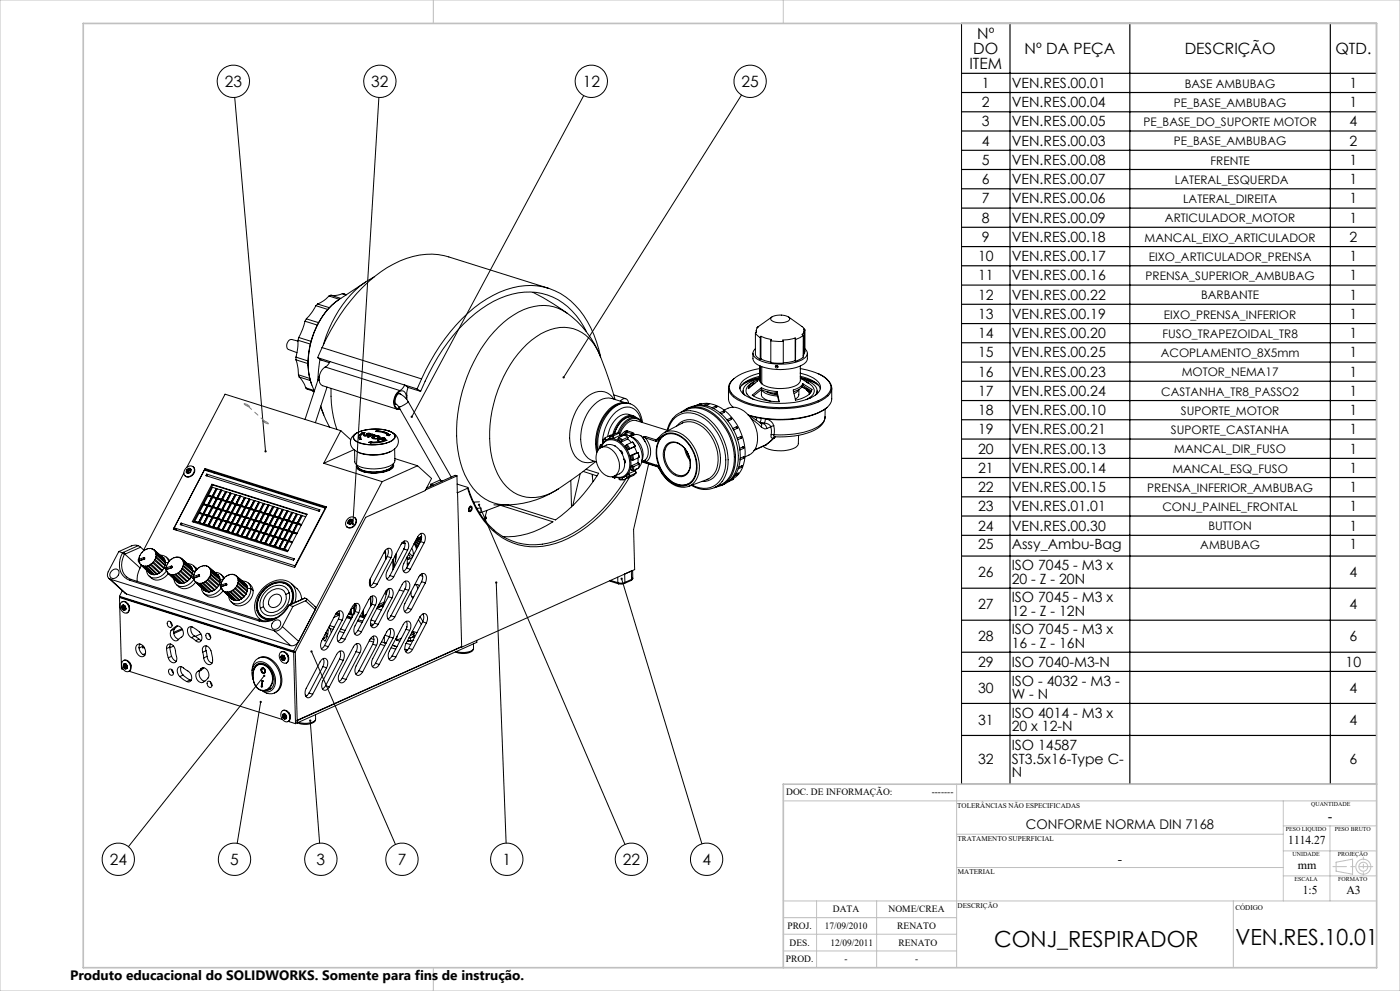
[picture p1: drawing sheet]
<svg xmlns="http://www.w3.org/2000/svg" width="420mm" height="297mm" viewBox="0 0 420 297" stroke-linecap="round" stroke-linejoin="round" font-family="sans-serif">
<defs><g id="words">
<g font-size="6.7">
<text x="298.2" y="283.8">CONJ_RESPIRADOR</text>
<text x="370.6" y="283.2">VEN.RES.10.01</text>
</g>
<g font-size="4.7">
<text x="293.2" y="11.6">Nº</text>
<text x="292" y="16.1">DO</text>
<text x="307.4" y="16.1">Nº DA PEÇA</text>
<text x="355.4" y="16.1">DESCRIÇÃO</text>
<text x="400.6" y="16.1">QTD.</text>
<text x="290.8" y="20.7">ITEM</text>
<text x="67.4" y="26.1">23</text>
<text x="111.4" y="26.1">32</text>
<text x="174.8" y="26.1">12</text>
<text x="222.5" y="26.1">25</text>
<text x="32.9" y="259.2">24</text>
<text x="69.1" y="259.2">5</text>
<text x="95" y="259.2">3</text>
<text x="119.3" y="259.2">7</text>
<text x="150.8" y="259.2">1</text>
<text x="186.9" y="259.2">22</text>
<text x="210.7" y="259.2">4</text>
</g>
<text font-size="4.3" x="398.4" y="246">-</text>
<g font-size="4.2">
<text x="294.6" y="26.4">1</text>
<text x="303.5" y="26.4">VEN.RES.00.01</text>
<text x="404.9" y="26.4">1</text>
<text x="294.6" y="32.1">2</text>
<text x="303.5" y="32.1">VEN.RES.00.04</text>
<text x="404.9" y="32.1">1</text>
<text x="294.6" y="37.9">3</text>
<text x="303.5" y="37.9">VEN.RES.00.05</text>
<text x="404.9" y="37.9">4</text>
<text x="294.6" y="43.7">4</text>
<text x="303.5" y="43.7">VEN.RES.00.03</text>
<text x="404.9" y="43.7">2</text>
<text x="294.6" y="49.4">5</text>
<text x="303.5" y="49.4">VEN.RES.00.08</text>
<text x="404.9" y="49.4">1</text>
<text x="294.6" y="55.2">6</text>
<text x="303.5" y="55.2">VEN.RES.00.07</text>
<text x="404.9" y="55.2">1</text>
<text x="294.6" y="61">7</text>
<text x="303.5" y="61">VEN.RES.00.06</text>
<text x="404.9" y="61">1</text>
<text x="294.6" y="66.8">8</text>
<text x="303.5" y="66.8">VEN.RES.00.09</text>
<text x="404.9" y="66.8">1</text>
<text x="294.6" y="72.5">9</text>
<text x="303.5" y="72.5">VEN.RES.00.18</text>
<text x="404.9" y="72.5">2</text>
<text x="293.4" y="78.3">10</text>
<text x="303.5" y="78.3">VEN.RES.00.17</text>
<text x="404.9" y="78.3">1</text>
<text x="293.4" y="84.1">11</text>
<text x="293.4" y="89.8">12</text>
<text x="303.5" y="84.1">VEN.RES.00.16</text>
<text x="303.5" y="89.8">VEN.RES.00.22</text>
<text x="404.9" y="84.1">1</text>
<text x="404.9" y="89.8">1</text>
<text x="293.4" y="95.6">13</text>
<text x="303.5" y="95.6">VEN.RES.00.19</text>
<text x="404.9" y="95.6">1</text>
<text x="293.4" y="101.4">14</text>
<text x="303.5" y="101.4">VEN.RES.00.20</text>
<text x="404.9" y="101.4">1</text>
<text x="293.4" y="107.1">15</text>
<text x="303.5" y="107.1">VEN.RES.00.25</text>
<text x="404.9" y="107.1">1</text>
<text x="293.4" y="112.9">16</text>
<text x="303.5" y="112.9">VEN.RES.00.23</text>
<text x="404.9" y="112.9">1</text>
<text x="293.4" y="118.7">17</text>
<text x="303.5" y="118.7">VEN.RES.00.24</text>
<text x="404.9" y="118.7">1</text>
<text x="293.4" y="124.4">18</text>
<text x="303.5" y="124.4">VEN.RES.00.10</text>
<text x="404.9" y="124.4">1</text>
<text x="293.4" y="130.2">19</text>
<text x="303.5" y="130.2">VEN.RES.00.21</text>
<text x="404.9" y="130.2">1</text>
<text x="293.4" y="136">20</text>
<text x="303.5" y="136">VEN.RES.00.13</text>
<text x="404.9" y="136">1</text>
<text x="293.4" y="141.8">21</text>
<text x="303.5" y="141.8">VEN.RES.00.14</text>
<text x="404.9" y="141.8">1</text>
<text x="293.4" y="147.5">22</text>
<text x="303.5" y="147.5">VEN.RES.00.15</text>
<text x="404.9" y="147.5">1</text>
<text x="293.4" y="153.3">23</text>
<text x="303.5" y="153.3">VEN.RES.01.01</text>
<text x="404.9" y="153.3">1</text>
<text x="293.4" y="159.1">24</text>
<text x="303.5" y="159.1">VEN.RES.00.30</text>
<text x="404.9" y="159.1">1</text>
<text x="293.4" y="164.7">25</text>
<text x="303.5" y="164.7">Assy_Ambu-Bag</text>
<text x="404.9" y="164.7">1</text>
<text x="293.4" y="173">26</text>
<text x="303.5" y="170.9">ISO 7045 - M3 x</text>
<text x="404.9" y="173">4</text>
<text x="303.5" y="175">20 - Z - 20N</text>
<text x="293.4" y="182.6">27</text>
<text x="303.5" y="180.5">ISO 7045 - M3 x</text>
<text x="303.5" y="184.6">12 - Z - 12N</text>
<text x="404.9" y="182.6">4</text>
<text x="303.5" y="190.1">ISO 7045 - M3 x</text>
<text x="293.4" y="192.2">28</text>
<text x="303.5" y="194.2">16 - Z - 16N</text>
<text x="404.9" y="192.2">6</text>
<text x="293.4" y="199.9">29</text>
<text x="303.5" y="199.9">ISO 7040-M3-N</text>
<text x="403.7" y="199.9">10</text>
<text x="293.4" y="207.5">30</text>
<text x="303.5" y="205.5">ISO - 4032 - M3 -</text>
<text x="303.5" y="209.6">W - N</text>
<text x="404.9" y="207.5">4</text>
<text x="303.5" y="215.1">ISO 4014 - M3 x</text>
<text x="293.4" y="217.1">31</text>
<text x="303.5" y="219.2">20 x 12-N</text>
<text x="404.9" y="217.1">4</text>
<text x="303.5" y="224.7">ISO 14587</text>
<text x="293.4" y="228.8">32</text>
<text x="303.5" y="228.8">ST3.5x16-Type C-</text>
<text x="303.5" y="232.9">N</text>
<text x="404.9" y="228.8">6</text>
</g>
<text font-size="4.1" x="21" y="293.7">Produto educacional do SOLIDWORKS. Somente para fins de instrução.</text>
<g font-size="4">
<text x="307.8" y="248.6">CONFORME NORMA DIN 7168</text>
<text x="335.4" y="258.8">-</text>
</g>
<g font-size="3.6">
<text x="386.5" y="253.1">1114.27</text>
<text x="389.3" y="260.6">mm</text>
<text x="390.9" y="268.1">1:5</text>
<text x="403.9" y="268.1">A3</text>
</g>
<g font-size="3.5">
<text x="355.5" y="26.3">BASE AMBUBAG</text>
<text x="352.2" y="32">PE_BASE_AMBUBAG</text>
<text x="343" y="37.8">PE_BASE_DO_SUPORTE MOTOR</text>
<text x="352.2" y="43.5">PE_BASE_AMBUBAG</text>
<text x="363.2" y="49.3">FRENTE</text>
<text x="352.5" y="55.1">LATERAL_ESQUERDA</text>
<text x="355" y="60.8">LATERAL_DIREITA</text>
<text x="349.5" y="66.6">ARTICULADOR_MOTOR</text>
<text x="343.4" y="72.4">MANCAL_EIXO_ARTICULADOR</text>
<text x="343.7" y="83.9">PRENSA_SUPERIOR_AMBUBAG</text>
<text x="344.6" y="78.2">EIXO_ARTICULADOR_PRENSA</text>
<text x="360.3" y="89.7">BARBANTE</text>
<text x="349.2" y="95.5">EIXO_PRENSA_INFERIOR</text>
<text x="348.7" y="101.2">FUSO_TRAPEZOIDAL_TR8</text>
<text x="348.2" y="107">ACOPLAMENTO_8X5mm</text>
<text x="354.5" y="112.8">MOTOR_NEMA17</text>
<text x="348.4" y="118.5">CASTANHA_TR8_PASSO2</text>
<text x="354.3" y="124.3">SUPORTE_MOTOR</text>
<text x="351.3" y="130.1">SUPORTE_CASTANHA</text>
<text x="352.3" y="135.8">MANCAL_DIR_FUSO</text>
<text x="351.7" y="141.6">MANCAL_ESQ_FUSO</text>
<text x="344.2" y="147.4">PRENSA_INFERIOR_AMBUBAG</text>
<text x="348.7" y="153.2">CONJ_PAINEL_FRONTAL</text>
<text x="362.5" y="159">BUTTON</text>
<text x="360.1" y="164.5">AMBUBAG</text>
</g>
<g font-size="2.9">
<text x="235.9" y="238.4">DOC. DE INFORMAÇÃO:</text>
<text x="279.5" y="238.4">-------</text>
<text x="249.9" y="273.2">DATA</text>
<text x="266.5" y="273.2">NOME/CREA</text>
<text x="236.2" y="278.6">PROJ.</text>
<text x="247.4" y="278.6">17/09/2010</text>
<text x="269.2" y="278.6">RENATO</text>
<text x="236.9" y="283.4">DES.</text>
<text x="249.2" y="283.4">12/09/2011</text>
<text x="269.6" y="283.4">RENATO</text>
<text x="235.7" y="288.3">PROD.</text>
<text x="253.4" y="288.2">-</text>
<text x="274.5" y="288.2">-</text>
</g>
<g font-size="2.2">
<text x="287.2" y="242.1">TOLERÂNCIAS NÃO ESPECIFICADAS</text>
<text x="287.3" y="251.9">TRATAMENTO SUPERFICIAL</text>
<text x="287.3" y="261.9">MATERIAL</text>
<text x="287.3" y="272.1">DESCRIÇÃO</text>
<text x="370.6" y="272.8">CÓDIGO</text>
</g>
<g font-size="1.8">
<text x="393.3" y="241.4">QUANTIDADE</text>
<text x="385.7" y="249">PESO LIQUIDO</text>
<text x="400.4" y="249">PESO BRUTO</text>
<text x="387.8" y="256.5">UNIDADE</text>
<text x="401.3" y="256.5">PROJEÇÃO</text>
<text x="388.4" y="264">ESCALA</text>
<text x="401.5" y="264">FORMATO</text>
</g>
</g></defs>
<g fill="none" stroke="#c0c0c0" stroke-width=".3">
<path d="M0 0h420v297h-420zM130 0v7M235 0v7M287 235v55M235 240h178M287 260h98M287 250h98M385 240v30M385 255h28M385 247.5h28M399 247.5v22.5M400.8 258.4l5-.9v4.5l-5-.9z"/>
<path d="M235 280h52M235 275h52M235 270h178M245 270v20M263 270v20M370 270v20M385 262.5h28M130 290v7M235 285h52"/>
<circle cx="409" cy="259.8" r="2.24"/>
<circle cx="409" cy="259.7" r="1.34"/>
</g>
<path d="M73.3 121l.7 .2 .9 .6-1-.2zM78.9 126.1l1 .3 .6 .6-.9-.3z" fill="none" stroke="#808080" stroke-width=".3"/>
<g fill="none" stroke="#000" stroke-width=".3">
<path d="M288.5 7h124.4v228h-124.4zM70.4 29.2l9.3 106.1M113.7 29.2l-7.8 127.8M175.1 28.6l-51.6 96.3M222.5 28.5l-53.4 84.6M91.5 96.3l-.8 2.5-1.1 2.3M91.5 96.3l3.7 1.1M91.9 95.6l-.4 .7M91.9 95.6l3.7 1.1M94.8 91.6l-1.3 2.2-1.6 1.8M94.8 91.6l3.5 1.1M95.3 91.1l-.5 .5"/>
<path d="M95.3 91.1l3.5 1.1M98.7 88.7a9.5 9.5 0 0 1-3.4 2.4M98.7 88.7l3.1 1M99.3 88.5l-.6 .2M99.3 88.5l2.9 .9M101.5 89.9a23.6 23.6 0 0 0-8.2 24.8M102.7 88a5.9 5.9 0 0 1-3.4 .5M102.7 88l1.2 .3M102.7 88l1.1 .4M109.6 84.6l-8 5.2a23.9 23.9 0 0 0-8.5 24.2l.2 .8M112.2 83a29 29 0 0 0-13.5 15.7l-1.7 4.7M159.9 87.6a72.8 72.8 0 0 1 10.4 6.3"/>
<path d="M164.5 86.4l-29.8-9.4a22.3 22.3 0 0 0-18.5 3.2 54.6 54.6 0 0 0-19.6 24M170.3 93.9a29.2 29.2 0 0 1 9.8 12.9M170.3 93.9a13.2 13.2 0 0 0-14.8-.3 36.1 36.1 0 0 0-15.3 19.2 41.5 41.5 0 0 0-1.5 27.7 15.9 15.9 0 0 0 9.4 10.2l4.1 .6M175.9 99.4a19.3 19.3 0 0 0-18.6-11.8 29.3 29.3 0 0 0-18.2 9.4 60.1 60.1 0 0 0-12.9 20.3M226.6 99.8l.5 .7 1 .6M226.6 99.8v6.5l.5 .7 1 .7M226.9 99.1v.5M227.2 98.2l.3-.3a1.39 1.39 0 0 0-.5 1.6l-.4 .3M227.2 98.2v.1M231.5 95.1a5.1 5.1 0 0 1 5.4 .3 .94 .94 0 0 1-.9 1 5.2 5.2 0 0 1-4.7-.5l-.1-.5zM231.6 95l-4.4 3.2M236.6 95l4 2.9 .9 1"/>
<path d="M241.2 99.1v6.9l-.3 .7M241.5 98.9l-.3-.3a1.49 1.49 0 0 1-.6 1.6l.4 .3M241.5 98.9v6.6l-.3-.1M88.8 107v.8M88.8 107.8l.6 2.7 .1 1.8M88.8 107l3.6 1.2M88.8 107.8l3.6 1.2M89.4 102l-.1 2.5-.5 2.5M89.4 102l3.7 1.1M89.4 102.2l-1.9-.5a1.78 1.78 0 0 0-1 3l2.6 1M89.5 112.3l.2 .7M89.5 112.3l3.4 1.1"/>
<path d="M89.6 101.1l-.2 .9M89.6 101.1l3.7 1.2M89.7 113a7.9 7.9 0 0 1 2 3.2M89.7 113l3.4 1M91.7 116.2l.4 .4 2.2 .7M91.7 116.2l2.5 .8M93.3 114.8l1 2.4M93.7 117.1l.5 .3M95.3 107.2l3.7 1.2M95.3 107.2l1 .7 2.5 .8M95.6 113.1l.1 .8M95.6 113.1l-4.1 12.6"/>
<path d="M95.8 112.8l-.2 .3M96 107.7l-.6 6.2M96.6 104.2l29.9 9.4M96.6 104.2l-1.3 3M97.6 110a4 4 0 0 0-1.3 5.3l.5 .3 22.4 7.1M97.6 110l22.3 7M98.1 116l-3.5 10.7M99 108.4l-.8 1.2-.6 .4M99 108.4l22.4 7M99.3 116.4a33.4 33.4 0 0 0 1.8 12.3M119.7 118h.1a5.1 5.1 0 0 1 2.6 2.4M119.9 117a4 4 0 0 0-1.2 5.3l.4 .3h.9"/>
<path d="M120.3 118.2l-.4-.3a2.41 2.41 0 0 0-1.1 3.3h.2M121.4 115.4l-.8 1.2-.7 .4M121.4 115.4l3.7 1.2M121.4 115.4l1 .7M121.9 119.5v-.4a1.5 1.5 0 0 0-.8-1.9 1.5 1.5 0 0 0-1.9 .7 3.1 3.1 0 0 0 0 4.5h.7M122.4 116.1l-.4 1.5v2.1M122.4 116.1l3.8 1.2M125.1 116.6l1.1 .7M126.5 113.6l-1.4 3M180.1 106.7l2.7 7.5 1.7 5.6M180.1 106.7a11.9 11.9 0 0 0-12.1-8.6 20.9 20.9 0 0 0-13.8 9.5 38.3 38.3 0 0 0-6.2 31.3 13.8 13.8 0 0 0 8.6 9.8 13.1 13.1 0 0 0 11-2.2M180.2 107a29.2 29.2 0 0 0-10.5-18 19.4 19.4 0 0 0-19.8-1.4 47.1 47.1 0 0 0-20.9 20.8l-2.5 5.2"/>
<path d="M184.1 118.4l3.6 1.1M184.2 119.6a4.9 4.9 0 0 0-7.4-1.1 15.5 15.5 0 0 0-5.2 16.3 4.9 4.9 0 0 0 6.7 3.5M218.5 116.3v3.3a3.4 3.4 0 0 0 1.4 2.4M220.1 113.6a3.2 3.2 0 0 0 .3 5.6 25.6 25.6 0 0 0 15.1 3.2 20.8 20.8 0 0 0 12.9-3.8 3 3 0 0 0-.3-4.9M222.9 117.1v.9M225.9 105.9a3.2 3.2 0 0 0 2.7 4 16.7 16.7 0 0 0 12.6-.8 2.01 2.01 0 0 0 1-1.6v-1.6M226.1 114.5a2.68 2.68 0 0 0-2 3.6l.9 1 1.2 .7M226.3 114.9l-.5 .2M226.4 114.8l-1.6 1.5M226.6 104.5a1.73 1.73 0 0 0-.7 1.7 1.73 1.73 0 0 0 1.1 1.4 16.1 16.1 0 0 0 14.2-.1 1.66 1.66 0 0 0 .3-3M227.9 113.4l-1.8 .6a3.7 3.7 0 0 0-3.1 3.6l.4 .8M228 110.5a13.9 13.9 0 0 0-8.6 3.8 3.1 3.1 0 0 0 1 4.5 24.2 24.2 0 0 0 14.9 3.3 21.2 21.2 0 0 0 12.8-3.6 3.1 3.1 0 0 0-.4-5.2 16.6 16.6 0 0 0-7.6-2.8"/>
<path d="M228 111.8a8.1 8.1 0 0 0-6 3.6 3 3 0 0 0 2 3.4 24.7 24.7 0 0 0 20 0 2.84 2.84 0 0 0 1.8-3.9 8.6 8.6 0 0 0-5.8-3.1M228 113.2l-2.8 .7-2.2 1M228 112.7a8.1 8.1 0 0 0-6 3.6v.2M228 113.3l-3.7 1.1-1.8 1.1M228 114.2l.5 .8M228 113.3l-.7 .9-2.8 2.3a4 4 0 0 1 3-2.7M228 109.7v4.5M228.1 101.1v6.6M228.3 100.8l3.2 .9-.3 .4M228.3 107.6l2.9 .9M228.3 100.8l-.2 .3M228.3 100.8v6.8"/>
<path d="M228.3 107.6l-.2 .1M228.4 116.2l-2.7 2.2a15.3 15.3 0 0 0 8.1 2l-.7-3.1M228.4 116.2a12 12 0 0 0 4.7 1.1M228.4 116.2v2.1a3 3 0 0 0 2.8 2M228.5 116.8a6 6 0 0 0 4.8 1.9M228.5 109.9v5.1M230 117.4l1.3 .6 1.9 .3M230.4 117.4l-.1 .1M230.7 117.5l-.2 .1M231.2 102.1l3.8 .2M231.2 102.1v6.6l1.9 .2h1.9v-6.6M232.5 117.7l.2 .5"/>
<path d="M232.7 117.8l.4 .4M232.8 109.6l.5 .1M232.9 117.9h-.2M233.1 117.9a11.2 11.2 0 0 1-4.7-1.2l-2.3 1.9M233.1 117.9l.5 2.5M233.1 117.3v.6M233.2 118.1h-.3M233.3 117.9l-.5 .2M238 116.9a5.1 5.1 0 0 0 2.9-1.8l2.7 1.6a3.9 3.9 0 0 1-3 2.7l-1.9 .5zM238.5 101.3l-3.7 .6 .2 .4M238.5 108.1l-3.5 .6M238.5 101.3l.2 .4"/>
<path d="M238.5 101.3v6.8M238.5 108.1l.2 .2M238.7 101.7v6.6M239.6 116.8l-.6 .7-.8 .5M239.7 116.7l-.1 1.6a1.54 1.54 0 0 1-1 1.3M240.1 112.8a7.8 7.8 0 0 1 6 3.6v.1M240.1 113.2l2.2 .5 2.7 1.2M240.1 113.3l3.1 .9 2.4 1.3M240.1 109.7v4.6a6.2 6.2 0 0 1-5.7 2.1l-3.9-.4-2-1M240.1 113.3l.2 .1M240.3 113.4l1.9 .7a3.5 3.5 0 0 1 2.8 3.6l-.3 .7M240.3 113.4l2.3 1.5a2.31 2.31 0 0 1 1.7 2.1 2.31 2.31 0 0 1-1.5 2.2l-1 .6"/>
<path d="M240.5 116l1.6 .7 1.1 .8M240.6 116l.3 .1a3.1 3.1 0 0 1 1.9 2M240.8 115.5a4 4 0 0 1-2.8 1.9M240.8 115.5l2.6 1.7M240.8 115v.5M241 100.5l-1 .7-1.3 .5M241 100.5l-.1 6.6-2.2 1.2M241.9 116.8l1.3 .9-1-.7M242.1 116.9l1 .9M245.1 117.1v.9M245.4 111.9l2.7 1.7M249.5 116.3v3.2a4.9 4.9 0 0 1-3.4 3.9 33 33 0 0 1-21.6 1"/>
<path d="M58 139.9a1.85 1.85 0 0 1-.1 2.4 1.85 1.85 0 0 1-2.4 .3M96.2 122l.9 2.4M96.2 121.7l.9 2.6M97.1 124.3l1.8 3.7M97.1 138.8l17.6 5.6M102.2 129.1l-34.7-11-11.4 21.9M102.2 129.1l-5.1 9.7M102.2 129.1l3 2.7M106.2 134.8l-9.1 4M106.3 130.5a9.3 9.3 0 0 1 7.3-1.9l2.8 .5a2.64 2.64 0 0 1 2.1 1.7l-.1 .4a7.5 7.5 0 0 1-5.9 2.1 8.4 8.4 0 0 1-6.2-1.6l-.2-.4zM106.5 130.1a12.7 12.7 0 0 1 11.3-.4 1.25 1.25 0 0 1 .7 1.2 1.25 1.25 0 0 1-.8 1.1 13.4 13.4 0 0 1-10.7 .4 1.28 1.28 0 0 1-1-1 1.28 1.28 0 0 1 .5-1.3zM107.1 129.7a2.98 2.98 0 0 0-2 2.8 2.98 2.98 0 0 0 1.9 2.8l1.1 .4"/>
<path d="M107.5 131.1h.1M108 131.1h.1M108 131.1l.4 .6M108.7 129.8l-.7 .5a.72 .72 0 0 0-.5 .9 .72 .72 0 0 0 .9 .5M108.7 129.8l-.2-.1h1l-.2 .3a1 1 0 0 0-1.1 .5 1 1 0 0 0 .2 1.2M108.7 129.8l-1 .7-.2 .6M108.7 129.8h.1M109.1 130.3a.79 .79 0 0 0 1.4 .1M109.1 130.3h.1M109.1 130.3h.4M109.5 130.4l.1 .1M109.6 130.5h.3"/>
<path d="M109.6 130.5h.1M109.9 130.5h.1M110 130.5h-.1M110.1 129.9l-.2 .6M110.1 129.9l-.2 .3M110.1 129.9h.1M110.4 130.2l.1 .2M110.4 130.2h.1M110.5 130.4h.1M110.9 129.9h-.8M110.9 129.9l.3 .3-.7-.2-.1 .2M110.9 129.9l.3 .2"/>
<path d="M110.9 129.9h.1M111.4 132.5h.1M111.5 130.1h.1M111.5 130.1l-.2 .1 .3 .1M111.5 130.1l1 .3-2.2 .5 1.3-.6M111.6 130.3h.1M111.9 130.8h.1M111.9 130.8l-.3 .4M112 131.2l.3 .2M112 131.2a.96 .96 0 0 1 1.6 0l-.2 .1M112 131.2h.1M112 131.1v.1"/>
<path d="M112.3 131.4h.1M113.2 129.3l-.4-.2a5.8 5.8 0 0 1 4 1.2M113.2 129.3h-.5a5.7 5.7 0 0 1 3.6 1M113.2 129.3h.1M113.2 129.3h-.4M113.4 131.3l-1.1 .1M113.4 131.3h.1M113.6 131.1l-.2 .2M113.6 130.7l.4 .4a1.84 1.84 0 0 1-2.5 0l.4-.3M113.6 130.7l-1.7 .1M113.6 130.7l.4 .4M113.6 130.7h.1"/>
<path d="M114.5 131.5l.3-.1 .3 .2M114.5 131.5h.1M114.6 131.5l.5 .1M114.6 131.5h.1M114.8 131.2l-1.6 .7 2.3-.3-.4-.3M114.8 131.2h.1M114.8 131.2l.3 .1M115.1 131.6h.1M115.1 131.3l.5 .2M115.1 131.3h.1M115.6 132l.5-.1a9.2 9.2 0 0 1-5.5 .7l.8-.1M115.6 132h.1"/>
<path d="M115.7 131.8a9.6 9.6 0 0 1-4.3 .7M115.7 131.8a8.4 8.4 0 0 1-4.3 .7M115.7 131.8l-.1 .2M116.2 135.7a14.1 14.1 0 0 1-7.9 .1M116.3 130.3h.1M116.4 129.1a3.3 3.3 0 0 1 2.7 4.6 4.8 4.8 0 0 1-2.8 1.9M116.8 130.3h.1M116.8 130.3l.2-.1-.3 .4-.6-.2 .2-.1M117.3 135.3a13 13 0 0 1-9.9 .2M117.5 139.9l.3 .3M117.8 139.2v.1a2.55 2.55 0 0 1-2.4 1.7 9.4 9.4 0 0 1-8-.9l-.3-.7M118 139v.1a1.82 1.82 0 0 1-1.8 2.1 12.1 12.1 0 0 1-8.7-.4 1.09 1.09 0 0 1-.5-1.5"/>
<path d="M118.4 134.5l.1 3.6a2.49 2.49 0 0 1-2.3 1.8 12.5 12.5 0 0 1-9-.5l-.8-1v-3.5M118.5 137.4l6.8 2.2M118.7 121l.9 1M119.6 122l12.6 22 .5 .1M122.4 120.4l-1 .9-1.8 .7M122.4 120.4l13 22.5M125.3 139.6l-10.6 4.8M125.3 139.6l4.2 3.8-1.9 3.6-17.9 8-21.1 40.4h-.2M178.7 138.4l-5 3.8-6.1 4.3M179.7 134.5a3.1 3.1 0 0 1 4.5 .9 5.4 5.4 0 0 1 .7 6.9 3.4 3.4 0 0 1-5-1.6 5.1 5.1 0 0 1-.2-6.2zM180.1 133.6l-.1 .8M180.1 133.3l-.2 1.1"/>
<path d="M180.1 133.6l.3 .2M180.1 133.3v.3M180.3 134.2a3.5 3.5 0 0 1 2.6-2.7 3.5 3.5 0 0 1 3.5 1.2 7.8 7.8 0 0 1 2.3 8.9 3.2 3.2 0 0 1-4.6 1.2M180.7 133.1l-.6 .2M180.9 132.1l.2 .4M181.6 131.4l-.7 .7M181.6 131.4l.2 .5M181.6 131.2l-.7 .6v.3M181.6 131.2v.2M182.9 130.9l.2 .5h.9M182.9 130.9h1M183 130.6h1"/>
<path d="M183 130.6l-.1 .3M183 131.3l-.8 .4M183.3 130.4v.1M183.3 130.4l-1.7 .8M183.9 130.9l.1 .5M184 130.6l-.1 .3M184.4 133.6l.3 .2M184.6 133.7v.1M185.5 131.4l-.1 .5 1 .6M185.5 131.4l1 .6M185.6 131.1l1.1 .7M185.6 131.1l-.1 .3"/>
<path d="M185.7 129.9h-1.1l-1.6 .7M185.7 129.9l.2 .6M185.7 129.9l-1.7 .7M185.9 130.5l.8 .2M185.9 130.5l-1.9 .9M186 135l.6 .4 .2 .8M186.1 120.2a1.33 1.33 0 0 1 1.5-.7 1.33 1.33 0 0 1 1 1.4M186.2 130.6a3.9 3.9 0 0 1 4.7 1.6 6.3 6.3 0 0 1 .7 8M186.4 135.2l.4 .8M186.5 132l-.1 .5M186.7 131.8l-.2 .2M187.2 137.5v.3"/>
<path d="M187.3 137.7l.3 .7-.2 .4M187.3 120.7a6.9 6.9 0 0 0-6.1 3.8 14.4 14.4 0 0 0-2.2 11.1M187.4 137.8l-.1 .3 .3 .3M187.4 129.3l.3 .4M187.4 129.3l-1.2 1.3M187.4 137.9h.1M187.6 138.2l-.1 .2M187.7 129.7l-.7 .6M187.7 129.7v.6M187.8 120.8l-4.2-1.4a5.9 5.9 0 0 0-6.1 2.7 13.5 13.5 0 0 0-2.2 13.8 4.9 4.9 0 0 0 3.6 2.5M187.9 133.4l-.3 .3 .7 1.1M187.9 133.4l.7 1.2"/>
<path d="M188 129.5l-.3 .2M188 129.5l1.6 .5M188 129.5l.1 .8M188.1 133.2l.8 1.2M188.1 129.1l-.7 .2M188.1 129.1l-.1 .4M188.1 133.2l-.2 .2M188.1 129.1l1.6 .5M188.3 131.6l1.1 1M188.3 131.6l-1.9 .9M188.3 131.1l-1-.8-1.7 .8M188.3 131.1v.5"/>
<path d="M188.3 131.1l-1.6 .7M188.6 134.6l-.3 .2M188.9 121a6 6 0 0 0-6.3 2.3 14 14 0 0 0-3.3 12M188.9 130.7a5.6 5.6 0 0 1 3.6 7.3M188.9 121a5.8 5.8 0 0 0-6 2.3 14.9 14.9 0 0 0-3.4 11.6M188.9 134.4l-.3 .2M188.9 121h.1M189.1 121a6.3 6.3 0 0 1 3.6 5.6M189.1 136.6l.3 1.2 .4 .1M189.4 139.6l-.2 1.1 .4 .3M189.4 136.5l.4 1.4M189.4 139.6l.4 .2"/>
<path d="M189.6 130l.5 .2-.6 .4M189.6 130l-.7 .6M189.7 129.6l.5 .4-.1 .3M189.7 129.6l-.1 .4M189.8 132.5l.8 1.2M189.8 132.5l-1.7 .7M189.8 136.4l.3 1.4M189.8 136.4l-.7 .2M189.8 139.8l-.2 1.2M189.8 139.8h.4M190 124.6a4.4 4.4 0 0 0-6 1.9 9.9 9.9 0 0 0-1.7 4.4M190.1 130.3l-1 .5"/>
<path d="M190.1 130.3h1.5l.7 .3 .5 .6M190.1 137.8l-.3 .1M190.2 139.8l-.3 1.2M190.3 133.9l.8 1.8M190.3 133.9l-2 .9M190.6 125.1a4 4 0 0 0-5 2l-1.4 3M190.6 133.7l-1.7 .7M190.6 133.7h.1M190.6 133.7l-.3 .2M190.7 125.1a4.6 4.6 0 0 0-5.5 2.8l-.9 2.1M191 125.2a3.4 3.4 0 0 0-5 .9 9.7 9.7 0 0 0-2.2 4.1M191.1 135.7l-2 .9"/>
<path d="M191.4 137.2v1.5M191.4 138.7l-2 .9M191.4 138.7l.4 .4M191.4 135.7l.3 1.4-1.6 .7M191.4 135.6l.3 1.2M191.4 135.7l-1.6 .7M191.4 135.6l-.3 .1M191.4 135.6v.1M191.8 139.1l-.2 1.2-1.7 .7M191.8 139.1l-1.6 .7M192.4 126.2a4.4 4.4 0 0 0-5.1-4.1 11 11 0 0 0-6.5 10l-.1 1M192.5 126.5a3.1 3.1 0 0 0-4.9 .3l-1.2 1.5-.7 1.6"/>
<path d="M192.6 138.4l4.8 1.5M192.6 126.6a2.92 2.92 0 0 0-4.7-.6 8.1 8.1 0 0 0-2.6 3.8M192.8 131.2l.7 1M192.9 138.2l1 .5M193.2 138.1l-.7 .3M193.5 132.2a4.6 4.6 0 0 1 .1 5.6M193.6 131.2a5.6 5.6 0 0 1 .7 6.8l-.5 .4M193.6 137.8l-.5 .3M193.6 131.2l-.7-.1 .6 1.1M193.6 137.8l-.5 .5 .7 .1M193.6 131.2l3.1 1.1M193.7 130.8h-.7l-.2 .4"/>
<path d="M193.7 130.8l-.1 .4M193.7 130.8l3.1 1M193.8 138.4l.1 .3M193.8 138.4l3.2 1M193.9 138.7l3.2 1M194.6 139.1l-4.5 19.6 .3 12-51.9 23.3M196.8 131.8l-.1 .5M197 139.4l.8 .9M197 139.4l.1 .3M197.1 139.7h.1M197.2 139.8l.5 .6M197.4 131.4l-.6 .4"/>
<path d="M197.4 131.5l.2 .4M197.4 131.4v.1M197.6 131.9a4.6 4.6 0 0 1 7.1-.9 10.8 10.8 0 0 1 3.7 12.2 4.5 4.5 0 0 1-6.9 1.5 10.4 10.4 0 0 1-3.7-4.4M197.6 131.9l-.9 .4M197.7 131.1l-.9 .7M198.3 131.2a4.8 4.8 0 0 1 6.6 .2 10.3 10.3 0 0 1 3.1 12.1 4.4 4.4 0 0 1-6.2 1.1 10.6 10.6 0 0 1-4.5-11.9zM199.4 129.6l-1 .7-1 1.2M199.4 129.6l5.1-2.7a5.7 5.7 0 0 1 6.4 1.2 12.1 12.1 0 0 1 3.9 13 4.9 4.9 0 0 1-2.7 2.6l-5.5 2.1a5.9 5.9 0 0 0 3.2-6.1 11.6 11.6 0 0 0-6.8-10.3 4.9 4.9 0 0 0-3.6 .2zM199.7 130.3a6 6 0 0 0-2.6 6.6 9.9 9.9 0 0 0 6.6 8.4l.9 .1 1.7-.3M200.1 133.1a3.8 3.8 0 0 1 5.4 1.4 6.5 6.5 0 0 1 .7 7.5 3.5 3.5 0 0 1-5.3-.8 6.2 6.2 0 0 1-.8-8.1zM200.3 129a6.4 6.4 0 0 1 10.2-4.1 15.7 15.7 0 0 1 6.7 16.7 6.3 6.3 0 0 1-9.6 3.8M200.4 129l-9.4-2.9a3.5 3.5 0 0 0-3.8 1.8l-1.3 2.4"/>
<path d="M201.7 125.6a7.8 7.8 0 0 0-1.5 3.4M201.8 125.5a6.7 6.7 0 0 1 9.3-1 16.5 16.5 0 0 1 6.8 17.2 6.4 6.4 0 0 1-6.7 5M203 127.7a5.2 5.2 0 0 1 7.1-1 12.9 12.9 0 0 1 5.6 14 5 5 0 0 1-5.2 3.6M204.2 123.6a8 8 0 0 1 9.9 .8 16.5 16.5 0 0 1 5.7 16.4 7.6 7.6 0 0 1-5.5 5.4M204.6 123.4a7.5 7.5 0 0 1 9.9 .9 16.4 16.4 0 0 1 5.3 17.7 6.5 6.5 0 0 1-5.1 4M205.4 134.4l.7 2.1 1 1.6M205.8 135l1.1 2.3M206.1 122.4a7.9 7.9 0 0 1 9.2 1.5 16.9 16.9 0 0 1 5.7 16.5 7.2 7.2 0 0 1-4.6 5.1M207 138.3v1.2M207 138a6 6 0 0 0-5-5.4 3.5 3.5 0 0 0-2.6 4.7 5.8 5.8 0 0 0 5 5.3 2.97 2.97 0 0 0 2.7-3.2M208.9 121.5l-.7 .2M210 121l.3 .2"/>
<path d="M210 121l-1.1 .5M210.3 121.2l-.4 .2M210.3 121.1a9.3 9.3 0 0 1 9.1 3.9 15.6 15.6 0 0 1 3.3 15.3 6.9 6.9 0 0 1-2.7 3.2M211.2 121.5h-2.3M211.2 121.5a14.5 14.5 0 0 1 10.2 10.5 12.3 12.3 0 0 1-1.1 10.7M212.3 121h.2l.1 .2M212.3 121l.3 .2M212.3 121l-1.1 .5M212.6 121.2l-.8 .4M214.7 121.7l.3 .1v.2M214.7 121.7l.3 .3M214.7 121.7l-1.1 .5"/>
<path d="M215 122l-.9 .4M217 123.2h.3v.4M217 123.2l.3 .4M217 123.2l-1.1 .5M217.2 122.9a5.1 5.1 0 0 1 6.7 .9 9.8 9.8 0 0 1 2.6 10.9 5 5 0 0 1-3 2.2M217.3 123.6l-1 .4M219.1 125.3l.3 .1v.3M219.1 125.3l.3 .4M219.1 125.3l-1 .5M219.4 125.7l-1 .5M220.9 127.9l.3 .2-.1 .3M220.9 127.9l.3 .3-.1 .2"/>
<path d="M220.9 127.9l-1 .5M221.1 128.4l-1 .5M221.1 128.4h.1M222.1 130.9l.3 .4M222.1 130.9h.1M222.1 130.9l-.9 .4M222.2 130.9l.3 .2-.1 .2M222.4 131.3l-1.1 .5M222.5 139.6l.2 .1-.1 .3M222.5 139.6l.1 .4M222.5 139.6l-.9 .4M222.9 133.9l.3 .2-.2 .3"/>
<path d="M222.9 133.9l.2 .2-.1 .3M222.9 133.9l-1 .5M223 136.9l.3 .2-.2 .3M223 136.9l.1 .5M223 134.4l-1 .5M223 136.9l-1 .4M223.1 137.4l-1.1 .4M224.4 124.4l3.8 2.5M225.4 125.4l3 2.5M226.2 135l.7-.4zM227.1 125.1l-.3 .7M227.9 126.6l1.4 .2"/>
<path d="M227.9 126.6l1.1 .4M228.2 126.9l.2 .1M228.2 126.9l.3 .4-.1 .6M228.4 125.4l-.5 1.2M228.4 127.9a1.48 1.48 0 0 0 1.6 .5M228.4 126.9l.6 .1M229 127a1.79 1.79 0 0 1 1 1.4M229.3 126.8a2.13 2.13 0 0 1 1.9 1.1M229.3 126.8l-.3 .2M229.6 133.5l.2-.2zM229.6 125.6l-.3 1.2M229.8 133.3l-3.1 1.4"/>
<path d="M229.8 125.6l.6 .2a2.77 2.77 0 0 1 1.7 1.8M231.2 127.9l.2 2.4M231.2 127.9l-1.2 .5M231.4 130.3l.1 1 .6-.1M231.4 130.3h.8M232.1 131.2l-2.3 2.1M232.1 127.6l.1 2.7M232.1 127.6l-.9 .3M232.2 131.2v.1M232.2 131.2h-.1M232.2 130.3v.4l.3 .2M232.2 131.3l-2.4 2"/>
<path d="M232.2 131.2l.2-.2-.2 .3M232.2 131.2h.1M232.4 130.9h.1M232.5 130.9l-.4 .3M232.5 130.9l-.3 .3M239.6 130.5l-.1 2.4a2.6 2.6 0 0 1-2.5 1.9 10.1 10.1 0 0 1-8.1-1.1M246.8 123.1a31.4 31.4 0 0 1-22.2 1.4M247.5 125a5.4 5.4 0 0 1-4.3 4.4 27.2 27.2 0 0 1-10.7 1.5M247.5 125a4 4 0 0 1-2.8 3.3 25.4 25.4 0 0 1-12.5 2M247.5 122.7v2.3M248 122.2l-1.1 .8M52.7 158.6l-.1 .2"/>
<path d="M53.1 159l-.9-.8 36.3 11.4M54.3 156.8l.2 .3-.2 .2M54.3 156.8l-.2 .4 34 10.7M54.3 156.8l34 10.7M55.2 141.8l-12.1 23M55.9 141.6l.6 .3M55.9 141.6l.4 .2M56 141.4l-.1 .2M56 141.4l.2 .2M56 140a1.37 1.37 0 0 1 2.1 0 1.37 1.37 0 0 1-.2 2.1 1.38 1.38 0 0 1-1.9 .8 1.38 1.38 0 0 1-.6-2zM56 140.8l-.1 .8M56 141v.4"/>
<path d="M56 140.8v.2M56 141l.4 .4M56.2 140.7l-.2 .1M56.2 140.7l.4 .4M56.3 141.6l.2 .2M56.3 141.8l.2 .1M56.3 141.8l.1 .1M56.4 141.4v.3M56.6 140.5l-.4 .2M56.6 140.5l.3 .4M56.6 141.1l-.3 .1 .1 .2M56.7 140.4l.6 .3"/>
<path d="M56.7 140.4l-.7 .4M56.7 140.4l.4 .2M56.7 140.4l-.1 .1M56.9 140.6l.3 .3M56.9 140.9l-.3 .2M57 140.7l-.1 .2M57.1 140.6l.2 .1M57.1 140.6l.2 .2M57.1 141.4l-.6 .5M57.3 140.7l-.2 .7M58.4 156.2h.1M58.5 156.2l1 .4"/>
<path d="M59.5 156.6h.1M59.8 153.6h.1M59.8 153.6l1.1 .4M59.9 156.7l1.1 .3M59.9 156.7h.1M60.8 154.2l-1.3 2.4M60.8 154.2l-1.1-.4-1.3 2.4M60.9 154h.1M61 157v.1M61.1 151l1.2 .4M61.2 154.1h.1M61.2 154.1l1.1 .3"/>
<path d="M61.3 157.1h.1M61.3 157.1l1.1 .4M61.3 140.9l36.3 11.4M61.5 140.4l36.4 11.5-9.5 18.2-36.4-11.5zM61.5 140.4l.4 .4M61.9 140.8l35.9 11.3M61.9 140.8l-.1 .2M62 142.1l.2 .3-.3 .2M62 142.1l-.2 .5 33.9 10.6 .3-.4M62 142.1l34 10.7M62.2 151.6h.1M62.2 151.6l-1.3 2.4"/>
<path d="M62.2 151.6l-1.2-.3-1.2 2.3M62.2 154.7h.1M62.2 154.7l-1.2 2.4M62.2 154.7l-1.1-.4-1.2 2.4M62.3 140.9l.4 .4M62.3 151.4h.1M62.3 154.4h.1M62.4 157.5h.1M62.5 148.4h.1M62.5 148.4l1.1 .4M62.6 151.5h.1M62.6 151.5l1.1 .3"/>
<path d="M62.6 154.5l1.1 .4M62.7 157.6h.1M62.7 157.6l1.1 .3M63.5 149l-1.2 2.4M63.5 149l-1.1-.3-1.3 2.3M63.5 149h.1M63.6 145.1l28.5 9-5.8 11.2-28.6-9zM63.6 152l-1.3 2.4M63.6 145.1l.2 .2M63.6 152l-1.2-.3-1.2 2.4M63.6 148.8h.1M63.6 155.1l-1.2 2.4"/>
<path d="M63.6 155.1l-1.1-.4-1.2 2.4M63.6 155.1h.1M63.7 151.8h.1M63.7 154.9h.1M63.8 145.3l-5.8 11.2M63.8 145.3l28.3 8.9M63.8 157.9h.1M63.9 148.9h.1M63.9 148.9l1.2 .4M64 151.9h.1M64 151.9l1.1 .4M64 155l1.2 .3"/>
<path d="M64 155h.1M64.1 158h.1M64.1 158l1.1 .4M64.3 141.6l-.1 .2M64.9 146.4l-1.3 2.4M64.9 146.4l-1.2-.4-1.2 2.4M64.9 146.4h.1M64.9 149.5h.1M64.9 149.5l-1.2 2.3M64.9 149.5l-1.1-.4-1.2 2.4M65 152.5l-1.3 2.4M65 152.5l-1.1-.4-1.3 2.4"/>
<path d="M65.1 155.5h.1M65.1 149.3h.1M65.1 155.5l-1.3 2.4M65.1 155.5l-1.2-.3-1.2 2.4M65.1 152.3h.1M65.2 155.3h.1M65.2 158.4h.1M65.3 149.3l1.2 .4M65.4 152.4l1.1 .3M65.5 155.4h.1M65.5 155.4l1.1 .4M65.5 158.5l1.1 .3"/>
<path d="M66.3 146.9h.1M66.3 146.9l-1.2 2.4M66.3 146.9l-1.1-.4-1.3 2.4M66.4 149.9l-1.3 2.4M66.4 149.9l-1.2-.4-1.2 2.4M66.4 149.9h.1M66.4 153l-1.2 2.3M66.4 153l-1.1-.4-1.3 2.4M66.5 156h.1M66.5 149.7h.1M66.5 156l-1.3 2.4M66.5 156l-1.2-.4-1.2 2.4"/>
<path d="M66.5 152.7h.1M66.6 155.8h.1M66.6 158.8h.1M66.7 149.8l1.2 .3M66.7 149.8h.1M66.8 152.8h.1M66.8 152.8l1.1 .4M66.9 155.9l1.1 .3M66.9 155.9h.1M66.9 158.9l1.2 .3M66.9 158.9l1.2 .4M67.7 147.3l-1.2 2.4"/>
<path d="M67.7 147.3l-1.1-.3-1.3 2.3M67.7 147.3h.1M67.8 150.4h.1M67.8 150.4l-1.3 2.3M67.8 150.4l-1.2-.4-1.2 2.4M67.8 153.4h.1M67.8 153.4l-1.2 2.4M67.8 153.4l-1.1-.4-1.2 2.4M67.9 150.1h.1M67.9 156.4l-1.1-.3-1.3 2.4M67.9 156.4v.1M67.9 156.5l-1.3 2.3"/>
<path d="M67.9 153.2h.1M68 156.2h.1M68.1 159.2v.1M68.2 150.2l1.1 .4M68.2 150.2h.1M68.2 153.3h.1M68.3 153.3l1.1 .3M68.3 156.3h.1M68.3 156.3l1.1 .4M68.4 159.3h.1M68.4 159.3l1.1 .4M69.1 147.7l-1.2 2.4"/>
<path d="M69.1 147.7l-1.1-.3-1.3 2.4M69.2 150.8h.1M69.2 150.8l-1.3 2.4M69.2 150.8l-1.1-.3-1.3 2.3M69.3 153.8h.1M69.3 153.8l-1.3 2.4M69.3 153.8l-1.2-.3-1.2 2.4M69.3 156.9l-1.2 2.3M69.3 156.9h.1M69.3 150.6h.1M69.3 156.9l-1.1-.4-1.3 2.4M69.3 156.9l-1.2 2.4"/>
<path d="M69.4 153.6h.1M69.4 156.7h.1M69.5 159.7h.1M69.6 150.7h.1M69.6 150.7l1.1 .3M69.6 153.7l1.2 .4M69.7 156.8l1.1 .3M69.8 159.8h.1M69.8 159.8l1.1 .4M70.6 148.2h.1M70.6 148.2l-1.3 2.4M70.6 148.2l-1.2-.4-1.2 2.4"/>
<path d="M70.6 151.2l-1.2 2.4M70.6 151.2l-1.1-.3-1.3 2.4M70.7 154.3l-1.3 2.4M70.7 154.3l-1.2-.4-1.2 2.4M70.7 154.3h.1M70.7 157.3h.1M70.7 151h.1M70.7 157.3l-1.2 2.4M70.7 157.3l-1.1-.3-1.2 2.3M70.8 154.1h.1M70.8 157.1h.1M71 151.1h.1"/>
<path d="M71 151.1l1.1 .4M71.1 154.2h.1M71.1 154.2l1.1 .3M71.1 157.2l1.1 .3M72 148.7h.1M72 148.7l-1.3 2.3M72 148.7l-1.2-.4-1.2 2.4M72 151.7h.1M72 151.7l-1.2 2.4M72 151.7l-1.1-.4-1.3 2.4M72.1 154.7l-1.3 2.4M72.1 154.7l-1.2-.3-1.2 2.4"/>
<path d="M72.1 154.7h.1M72.1 151.5h.1M72.1 157.8l-1.2 2.4M72.1 157.8l-1.1-.4-1.2 2.4M72.2 154.5h.1M72.2 157.5h.1M72.4 151.5l1.2 .4M72.4 151.5v.1M72.5 154.6h.1M72.5 154.6l1.1 .4M72.6 157.7h.1M72.6 157.7l1.1 .3"/>
<path d="M73.4 149.1l-1.3 2.4M73.4 149.1l-1.2-.4-1.2 2.4M73.4 149.1h.1M73.4 152.1h.1M73.4 152.1l-1.2 2.4M73.4 152.1l-1.1-.3-1.2 2.4M73.5 155.2l-1.3 2.3M73.5 155.2l-1.1-.4-1.3 2.4M73.5 155.2h.1M73.6 158.2h.1M73.6 158.2l-1.3 2.4M73.6 158.2l-1.2-.3-1.2 2.3"/>
<path d="M73.6 155h.1M73.7 158h.1M73.8 152l1.2 .4M73.9 155l1.1 .4M74 158.1l1.1 .4M74 158.1l1.1 .3M74 158.1h.1M74.8 149.5l-1.2 2.4M74.8 149.5l-1.1-.3-1.3 2.3M74.9 152.6h.1M74.9 152.6l-1.3 2.4M74.9 152.6l-1.2-.4-1.2 2.4"/>
<path d="M74.9 155.6l-1.2 2.4M74.9 155.6l-1.1-.3-1.2 2.4M74.9 155.6h.1M75 152.4h.1M75 158.7h.1M75 158.7l-1.1-.4-1.3 2.4M75 158.7l-1.3 2.3M75 155.4h.1M75.1 158.4v.1M75.3 152.5h.1M75.3 152.5l1.1 .3M75.3 155.5l1.1 .4"/>
<path d="M75.4 158.5h.1M75.4 158.5l1.1 .4M76.2 150l-1.2 2.4M76.2 150h.1M76.2 150l-1.1-.4-1.3 2.4M76.3 153h.1M76.3 153l-1.3 2.4M76.3 153l-1.2-.3-1.2 2.3M76.3 156.1h.1M76.3 156.1l-1.2 2.4M76.3 156.1l-1.2 2.3M76.3 156.1l-1.1-.4-1.2 2.4"/>
<path d="M76.4 152.8h.1M76.4 155.9h.1M76.5 158.9h.1M76.7 152.9l1.1 .4M76.7 152.9l1.1 .3M76.7 152.9h.1M76.7 156l1.2 .3M76.8 159h.1M76.8 159l1.1 .3M77.6 150.5l-1.2 2.3M77.6 150.4l-1.1-.3-1.2 2.4M77.6 150.4l-1.2 2.4"/>
<path d="M77.6 150.4v.1M77.7 153.5l-1.3 2.4M77.7 153.5l-1.1-.4-1.3 2.4M77.8 156.5h.1M77.8 156.5l-1.3 2.4M77.8 156.5l-1.2-.3-1.2 2.3M77.8 153.2v.1M77.8 159.6h.1M77.8 159.6l-1.2 2.4M77.8 159.6l-1.1-.4-1.2 2.4M77.9 156.3h.1M77.9 159.3h.1"/>
<path d="M78.1 153.3h.1M78.1 153.3l1.1 .4M78.2 156.4h.1M78.2 156.4l1.1 .3M78.2 159.4l1.1 .4M78.2 159.4v.1M78.2 159.5l1.1 .3M79.1 150.9h.1M79.1 150.9l-1.3 2.4M79.1 150.9l-1.2-.4-1.2 2.4M79.1 150.9l-1.3 2.3M79.1 153.9l-1.2 2.4"/>
<path d="M79.1 153.9l-1.1-.3-1.3 2.4M79.1 153.9h.1M79.2 156.9l-1.3 2.4M79.2 156.9l-1.2-.3-1.2 2.4M79.2 156.9v.1M79.2 153.7h.1M79.2 160l-1.2 2.4M79.2 160l-1.1-.4-1.2 2.4M79.3 156.7h.1M79.3 159.8h.1M79.5 153.8h.1M79.5 153.8l1.1 .4"/>
<path d="M79.6 156.8h.1M79.6 156.8l1.1 .4M79.7 159.9h.1M79.7 159.9l1.1 .3M80.5 151.3h.1M80.5 151.3l-1.3 2.4M80.5 151.3l-1.2-.3-1.2 2.3M80.5 154.4h.1M80.5 154.4l-1.2 2.3M80.5 154.4l-1.1-.4-1.2 2.4M80.6 157.4l-1.3 2.4M80.6 157.4l-1.1-.3-1.3 2.3"/>
<path d="M80.6 154.2h.1M80.7 157.2h.1M80.9 154.2l1.2 .4M81 157.3l1.1 .4M81 157.3h.1M81.9 151.8h.1M81.9 151.8l-1.3 2.4M81.9 151.8l-1.1-.4-1.3 2.4M82 154.8l-1.3 2.4M82 154.8l-1.2-.4-1.2 2.4M82 154.8h.1M82 157.9h.1"/>
<path d="M82 157.9l-1.2 2.3M82 157.9l-1.1-.4-1.2 2.4M82.1 154.6h.1M82.1 157.6v.1M82.4 154.7h.1M82.4 154.7l1.1 .3M82.4 157.7l1.1 .4M82.4 157.7h.1M83.3 152.2l-1.2 2.4M83.3 152.2h.1M83.3 152.2l-1.1-.3-1.3 2.3M83.4 155.3h.1"/>
<path d="M83.4 155.3l-1.3 2.4M83.4 155.3l-1.2-.4-1.2 2.4M83.4 158.3l-1.2 2.4M83.4 158.3l-1.1-.4-1.2 2.4M83.4 158.3h.1M83.5 155h.1M83.5 158.1h.1M83.8 155.1h.1M83.8 155.1l1.1 .4M83.8 158.2l1.1 .3M83.8 158.2h.1M84.7 152.6l-1.2 2.4"/>
<path d="M84.7 152.6l-1.1-.3-1.2 2.4M84.8 155.7l-1.3 2.4M84.8 155.7l-1.2-.3-1.2 2.3M84.8 158.7h.1M84.8 158.7l-1.2 2.4M84.8 158.7l-1.1-.3-1.2 2.4M84.9 155.5h.1M84.9 158.5h.1M85.2 155.6h.1M85.2 155.6l1.1 .3M85.3 158.6l1.1 .4M85.3 158.6h.1"/>
<path d="M86.1 153.1h.1M86.1 153.1l-1.2 2.4M86.1 153.1l-1.1-.4-1.2 2.4M86.2 156.1l-1.3 2.4M86.2 156.1l-1.1-.3-1.3 2.4M86.3 159.2l-1.3 2.4M86.3 159.2l-1.2-.4-1.2 2.4M86.3 155.9h.1M86.4 159h.1M86.6 156h.1M86.6 156l1.1 .4M86.7 159.1h.1"/>
<path d="M86.7 159.1l1.1 .3M87.6 153.6h.1M87.6 153.6l-1.3 2.3M87.6 153.6l-1.2-.4-1.2 2.4M87.6 156.6h.1M87.6 156.6l-1.2 2.4M87.6 156.6l-1.1-.4-1.2 2.4M87.7 159.6l-1.1-.3-1.3 2.4M87.7 159.6h.1M87.7 159.6l-1.3 2.4M87.7 156.4h.1M87.8 159.4h.1"/>
<path d="M88 156.5l1.1 .3M88.1 159.5h.1M88.1 159.5l1 .3M89 154l-1.3 2.4M89 154l-1.2-.4-1.2 2.4M89 157.1h.1M89 157.1l-1.2 2.3M89 157.1l-1.1-.4-1.2 2.4M89.1 156.8h.1M89.4 156.9l1.1 .3zM90.3 157.4l-1-.3-1.2 2.4M90.4 154.4l-1.3 2.4"/>
<path d="M90.4 154.4l-1.1-.3-1.3 2.4M91.7 154.9l-1-.4-1.3 2.4M96 152.8l-.3 .4M97.6 152.3l-9.1 17.3M97.6 152.3l.1 .1M104.4 156.8l.6 .3M104.5 156.6l-.1 .2M104.5 156.6l.2 .2M104.5 156.1l-.1 .7M104.5 156.2v.4M104.5 156.1v.1M104.5 156.2l.4 .4"/>
<path d="M104.6 155.3a1.38 1.38 0 0 1 2 0 1.38 1.38 0 0 1-.2 2.1 1.44 1.44 0 0 1-2.3 .6 1.44 1.44 0 0 1 .1-2.3zM104.7 156l-.2 .1M104.7 156l.4 .3M104.8 156.9l.2 .2M104.9 156.6l-.1 .3M105.1 155.7l-.4 .3M105.1 155.7l.3 .4M105.1 156.3l-.3 .1 .1 .2M105.2 155.6l.6 .4M105.2 155.6l-.7 .5M105.2 155.6l.4 .3M105.2 155.6l-.1 .1"/>
<path d="M105.4 155.9l.3 .2M105.4 156.1l-.3 .2M105.5 156l-.1 .1M105.6 155.9l.2 .1M105.7 156.7l-.7 .4M105.7 156.1v.6M105.8 156l-.1 .7M105.8 156l-.1 .1M106.5 155.2a1.84 1.84 0 0 1-.1 2.3 1.84 1.84 0 0 1-2.4 .4M107.5 140.2l-.3 .3M107.8 140.5l.2 .5M107.8 140.6l.1 .4"/>
<path d="M107.9 140.8l-.1 .2M108 140.6a9.2 9.2 0 0 0 8.3 .2M109.1 141.3l2.4 .4M114.7 144.4l-26.6 50.7M115.4 141.1a9.2 9.2 0 0 1-7.2-.4l1 .7M115.8 141.1l-1.9 .5-2.2 .1M116.6 140.6l-1.6 .9M117.2 140.3a9.7 9.7 0 0 1-9.6 .1M117.2 140.3l-.4 .6M117.2 140.5v-.2l-.3 .5M117.4 140.1l-.2 .2M126.3 159.9l.2 1.2-.3 1.2"/>
<path d="M129.2 145.1l.8 .3M129.2 145.1v.6M132.1 143.8l-2.9 1.3M132.2 144v.4M137.1 142.6l-9.4 4.2M137.1 142.6l.1 5M137.1 142.6l-.6-.2-8.5 3.9M137.1 147.6l.2 .1M137.2 145.1l3 .9 .2 .2-.1 .1M137.3 147.7l1.2 46.3M140.3 146.3l-3 1.4M140.4 146.2a27.4 27.4 0 0 0 7.9 12.7"/>
<path d="M140.9 151.9l.2-.2a.78 .78 0 0 1 .5 1 .78 .78 0 0 1-.9 .5l-.1-.8zM141 152.1l.1-.1a.42 .42 0 0 1 .3 .6 .42 .42 0 0 1-.6 .2zM141.1 151.7l.3 .6M141.3 152.9l-.6 .3M143 152.4l1.3-.1v1.3M143.7 151.3l43.8 101.8M143.7 153.5l.6 .1M143.8 150.4l-1.7 .1M145.4 155.4l.2 .8M145.4 155.3l.2 .3M145.6 154.9l.3 .5M145.6 155.6v.3"/>
<path d="M145.6 154.6l.3 .8M145.9 155.4l-.3 .2M146 153l-.7 2.7M148.2 151.3h4M150.1 151.4l15.8 5a24.5 24.5 0 0 1-15 4.4M150.4 151.3l-6.1 2.3M167.6 146.5a28.5 28.5 0 0 1-15.4 4.8M171.2 144l.2 7.9M174.1 142l-2.3 9.5M174.9 141.3l4.2 1.3M175.8 140.6l3.8 1.2a48.4 48.4 0 0 1-12.9 14l-14.4-4.5M177.7 142.2l.2 2.2"/>
<path d="M183.7 142.9l.7 .4M183.8 142.9l.5 .3M184.2 142.7a3.2 3.2 0 0 0 4.7-3 7.7 7.7 0 0 0-4.5-7.8 3 3 0 0 0-4 2.2 4 4 0 0 1 6.3 2.1 4.3 4.3 0 0 1-.9 5.8l-1.5 .7M184.3 143.2l.1 .1M184.3 142.8v.4M184.9 143.1l-.5 .2M185.7 143.2l.1 .4M185.8 143.6l1.2 .2M186.7 143.2l.1 .4M186.8 143.6h-1M186.8 143.6l.2 .2M187.8 143.4a43.7 43.7 0 0 1-19.7 18.2 18.7 18.7 0 0 1-19.9-2.7"/>
<path d="M187.9 142.6l.2 .5M187.9 142.7l-.7 .3M188.1 143.1l.3 .1M188.3 143.2l-1.3 .6M188.5 142l-.6 .6M188.5 142l.3 .4M188.8 142.4l-.7 .7M188.8 142.4l.4 .1M188.9 143a44.6 44.6 0 0 1-20.3 19.2 19.1 19.1 0 0 1-24.7-7.9 32.7 32.7 0 0 1-3.6-8M189.2 142.5l-.8 .7M189.6 141h.3M190.5 141.1l-2 .9"/>
<path d="M190.5 141.1l.3 .7M190.8 141.8l-.8 .7-1.6 .7M190.8 141.8l-1.6 .7M190.8 140.6l-.3 .5M191.4 140.4l-.7 .4M197.7 140.4a8.9 8.9 0 0 0 7.6 5.6l1.3-.2M197.8 140.3l-.1 .1M207.4 145.4a7.9 7.9 0 0 0 3.7 1.3M218.7 144.3l-.3 .1M219.8 143.8l-1.1 .5M219.9 143.4l-.1 .4M219.9 143.4l-.4 .2"/>
<path d="M220.3 142.7l-1.6 1.6M221.4 141.8v.4M221.4 142.2l-1.1 .5M221.4 141.8l-.7 .4M222.6 140l-1.2 .5M32.6 173.3l5.3 4.7M33.1 173.6l49.2 15.5M33.1 173.6l4.8 4.4M33.5 171.1a1.24 1.24 0 0 1 1.9-.3 1.24 1.24 0 0 1-.2 2 1.25 1.25 0 0 1-2 .3 1.25 1.25 0 0 1 .3-2zM35.6 165.3l-3.1 6.1a1.48 1.48 0 0 0 .6 2.2M35.6 165.3l1.2 .4M35.8 178.7l52.3 16.4"/>
<path d="M35.8 178.7l.4 .3 52.2 16.4M35.8 179.1l52.3 16.4M35.8 179.1l.6 21.3 .6 .2M36.1 179l-.3 .1M36.7 177l-.9 1.7M36.8 165.7a5.8 5.8 0 0 0 1.3 7.9l.8 .3M36.8 165.7h.1M36.8 165.7l.5 .5M37.1 165.5l-.3 .2M37.1 165.5l.4 .6M37.3 166.2a5.4 5.4 0 0 0 .7 6.7l1.4 .8M37.5 166.1l-.2 .1"/>
<path d="M37.5 166.1l4.5 4.1M37.9 178l49.3 15.5M38.9 173.9l38.9 12.2M39.4 173.7l-.5 .2M39.4 173.7l38.8 12.2M41.5 163.5l.7 .5M41.5 163.5h-1.7l-4.2 1.8M41.5 163.5l-4.4 2M41.5 168.2l.2 .2M41.6 167.7l-.1 .5M41.6 167.7v.4M41.6 168.1l-.1 .1"/>
<path d="M41.7 168.1l.1 .5M41.7 168.1l-.2 .1M41.8 168.6l.1 .1M41.9 168.7l.3 .5M42 170.2a6.9 6.9 0 0 0-.8 4M42.2 166.2l-.5 1.4M42.2 166.1v.1M42.2 169.2l.5 .3M42.2 169.2l2.7 2.6M42.2 164l-4.7 2.1M42.2 164l1.1 1M42.4 169.4l-.4 .8"/>
<path d="M42.7 169.5l.3 .1M42.7 169.5l2.7 2.6M43 169.6l.5 .1M43 169.6l2.6 2.6M43.1 167.1h.1M43.1 167.1l.3 .3M43.1 167.1l.1 .4M43.1 167.1l-1.5 .6M43.2 167.5h.1M43.2 167.5l.1 .1M43.2 167.5l-1.6 .6M43.3 167.6l-1.6 .5"/>
<path d="M43.4 167.4l-.1 .2M43.4 167.4l-.2 .1M43.5 169.7l2.6 2.5M43.7 169.7h-.2M43.7 169.7l2.7 2.5M44 171a2.6 2.6 0 0 0 1.6 2.2 2.6 2.6 0 0 0 2.7-.5l1.7-1.7M44.3 169.6l-.6 .1M44.3 169.6l2.7 2.5M44.6 169.5l-.3 .1M44.6 169.5l2.6 2.5M44.8 171.7h.1M44.8 171.7l.1 .1"/>
<path d="M44.9 171.8l.5 .3M45 169.3l-.4 .2M45 169.3l2.8 2.4M45.3 169l-.3 .3M45.3 169l2.7 2.6M45.4 172.1l.2 .1M45.5 172l-.1 .1M45.5 164.4h-.9l-1.2 .4-1.2 1.3M45.5 164.4l.6 .3M45.5 164.4l.1 .1M45.6 172.2h.5M45.8 168.7l-.5 .3"/>
<path d="M45.8 168.7l2.7 2.4M46 168.4l-.2 .3M46 168.4l2.7 2.5M46.1 164.7l.3 .2M46.1 172.2h.3M46.1 164.7l2.8 2.4M46.4 164.9l.2 .4M46.4 168l-.4 .4M46.4 168l2.7 2.4M46.4 164.9l2.7 2.4M46.5 167.6l-.1 .4M46.5 167.6l2.7 2.5"/>
<path d="M46.6 165.3l.1 .2M46.6 165.3l2.8 2.4M46.7 165.5l.1 .5M46.7 167.1l-.2 .5M46.7 167.1l2.8 2.4M46.7 165.5l2.8 2.4M46.8 166v.3M46.8 166.8l-.1 .3M46.8 166.8l2.8 2.5M46.8 166l2.8 2.4M46.8 166.3v.5M46.8 166.3l2.8 2.4"/>
<path d="M47 172.1l-.6 .1M47.2 172l-.2 .1M47.8 171.7l-.6 .3M48 171.6l-.2 .1M48.1 166.4a2.26 2.26 0 0 1 2.5 1.9M48.5 171.1l-.5 .5M48.7 170.9l-.2 .2M48.9 167.1h.1M48.9 167.1l.2 .2M49.1 167.3l.3 .4M49.1 170.4l-.4 .5M49.2 170.1l-.1 .3"/>
<path d="M49.4 167.7v.1M49.4 167.7l.1 .2M49.5 167.9l.1 .5M49.5 169.5l-.3 .6M49.6 169.3l-.1 .2M49.6 168.7v.6M49.6 168.4v.3M49.6 168.6v.1M49.6 168.4v.2M49.6 168.6h.8M49.7 170.2v.5M49.7 170.2l.1 .5"/>
<path d="M49.7 170.8l.3 .2M49.8 170.7l-.1 .1M49.9 167l1 1M49.9 170.7l.1 .4M49.9 170.7l-.2 .1M50 169.6h.1M50 171.1l.1 .2M50 169.6l-.2 .6M50.1 171.3l.2 .4M50.3 168.8l-.3 .7M50.3 171.7l.3 .2M50.3 168.7v.1"/>
<path d="M50.3 171.7l2.9 2.7M50.4 172a3.5 3.5 0 0 1-5.7 .6M50.6 171.9l.3 .2M50.6 171.9h.1M50.9 168l-.6 .7M50.9 172.1l.3 .1M50.9 172.1l2.7 2.6M51.2 172.2l.4 .1M51.2 172.2l2.6 2.5M51.4 169.7h.1M51.4 169.7l.2 .3M51.4 169.7v.4"/>
<path d="M51.4 169.7l-1.7 .5M51.4 170.1h.1M51.4 170.1l.1 .1M51.4 170.1l-1.6 .6M51.5 170.2l-1.6 .5M51.6 170l-.1 .2M51.6 170l-.2 .1M51.6 172.3h.4M51.6 172.3l2.8 2.5M52 172.3l2.6 2.5M52.2 173.6a2.59 2.59 0 0 0 4.2 1.7l1.8-1.7M52.5 172.2l-.5 .1"/>
<path d="M52.5 172.2l2.7 2.5M52.8 172.1l-.3 .1M52.8 172.1l2.6 2.5M53 174.3l.2 .1M53.2 174.4l.4 .3M53.3 171.8l-.5 .3M53.3 171.8l2.7 2.5M53.6 171.6l-.3 .2M53.6 171.6l2.6 2.6M53.6 174.7h.2M53.7 174.6l-.1 .1M53.7 167l-1.6 .2-1.2 .8"/>
<path d="M53.7 167l.7 .3M53.7 167l.1 .1M53.8 174.7l.6 .1M54 171.3l-.4 .3M54 171.3l2.8 2.4M54.2 171l-.2 .3M54.2 171l2.7 2.5M54.4 167.3l.1 .2M54.4 167.3l2.7 2.4M54.5 167.5l.3 .4M54.5 167.5l2.8 2.4M54.6 170.5l-.4 .5"/>
<path d="M54.6 174.8h-.2M54.6 170.5l2.7 2.5M54.7 170.2l-.1 .3M54.7 170.2l2.8 2.5M54.8 167.9l.1 .2M54.8 167.9l2.8 2.4M54.9 168.1l.1 .5M54.9 169.7l-.2 .5M54.9 169.7l2.8 2.4M54.9 168.1l2.8 2.4M55 169.4l-.1 .3M55 169.4l2.8 2.5"/>
<path d="M55 168.6l.1 .3M55 168.6l2.8 2.4M55.1 168.9l-.1 .5M55.1 168.9l2.7 2.3M55.2 174.7l-.6 .1M55.4 174.6l-.2 .1M56 174.3l-.6 .3M56.2 174.2l-.2 .1M56.3 169a2.25 2.25 0 0 1 2.5 2M56.8 173.7l-.6 .5M56.9 173.5l-.1 .2M57.1 169.7h.1"/>
<path d="M57.1 169.7l.2 .2M57.3 169.9l.3 .4M57.3 173l-.4 .5M57.5 172.7l-.2 .3M57.6 170.3v.1M57.6 170.3l.1 .2M57.7 170.5l.1 .5M57.7 172.1l-.2 .6M57.8 171.9l-.1 .2M57.8 171.2v.7M57.8 171v.2M57.8 171.1v.1"/>
<path d="M57.8 171v.1M57.8 171.1l.8 .1M57.9 173.4l.2 .2M58 172.8l-.1 .5M58 172.8v.4M58 173.2l-.1 .2M58.1 169.6l1 1M58.1 173.3l.1 .4M58.1 173.3l-.2 .1M58.2 173.7l.4 .6M58.2 173.7l.1 .1M58.6 174.3l.2 .1"/>
<path d="M58.6 174.3l2.6 2.5M58.7 174.5a3.4 3.4 0 0 1-5.7 .7M58.8 174.5l.4 .2M58.8 174.4v.1M58.8 174.5l2.5 2.5M59.2 174.7l.2 .1M59.2 174.7l2.6 2.6M59.4 174.8l.5 .1M59.4 174.8l2.6 2.5M59.6 172.3h.1M59.6 172.3l.2 .3M59.6 172.3v.4"/>
<path d="M59.6 172.3l-1.6 .5M59.6 172.7h.1M59.6 172.7l.1 .1M59.6 172.7l-1.6 .5M59.7 172.8l-1.6 .5M59.8 172.6l-.1 .2M59.8 172.6l-.2 .1M59.9 174.9h.3M59.9 174.9l2.7 2.5M60.2 174.9l2.6 2.5M60.7 174.8l-.5 .1M60.7 174.8l2.7 2.5"/>
<path d="M61 174.7l-.3 .1M61 174.7l2.6 2.5M61.2 176.8h.1M61.2 176.8l.1 .2M61.3 177l.5 .3M61.5 174.4l-.5 .3M61.5 174.4l2.7 2.5M61.8 174.2l-.3 .2M61.8 174.2l2.7 2.5M61.8 177.3h.2M61.9 169.6h-1.2l-1.4 .8-.9 1.2-.3 1.2M61.9 169.6l.7 .3"/>
<path d="M61.9 177.2l-.1 .1M61.9 169.6l.1 .1M62 177.3l.6 .1M62.2 173.8l-.4 .4M62.2 173.8l2.8 2.5M62.4 173.6l-.2 .2M62.4 173.6l2.8 2.5M62.6 169.9l.4 .6M62.6 169.9l2.9 2.5M62.8 173.1l-.4 .5M62.8 173.1l2.7 2.4M62.8 177.4h-.2"/>
<path d="M62.9 172.8l-.1 .3M62.9 172.8l2.8 2.5M63 170.5l.1 .2M63 170.5l2.8 2.4M63.1 170.7l.2 .5M63.1 172.3l-.2 .5M63.1 172.3l2.8 2.4M63.1 170.7l2.8 2.4M63.2 172l-.1 .3M63.2 172l2.8 2.4M63.3 171.2v.2M63.3 171.4l-.1 .6"/>
<path d="M63.3 171.4l2.7 2.4M63.3 171.2l2.7 2.4M63.4 177.3l-.6 .1M63.6 177.2l-.2 .1M64.2 176.9l-.6 .3M64.5 176.7l-.3 .2M64.6 171.6a2.3 2.3 0 0 1 2.4 1.9M65 176.3l-.5 .4M65.2 176.1l-.2 .2M65.3 172.3h.1M65.3 172.3l.2 .1M65.5 172.4l.3 .5"/>
<path d="M65.5 175.5l-.3 .6M65.7 175.3l-.2 .2M65.8 172.9v.1M65.8 172.9l.1 .2M65.9 173.1l.1 .5M65.9 174.7l-.2 .6M66 174.4l-.1 .3M66 173.6v.2M66 173.6v.1M66 173.8v.6M66 173.7v.1M66 173.7l.8 .1"/>
<path d="M66.1 176l.3 .2a3.8 3.8 0 0 1-5.2 1.7l-.7-1.1-.1-.7M66.2 175.4l-.1 .5M66.2 175.4v.4M66.2 175.8l-.1 .2M66.3 172.2l1 1M66.3 175.9l.1 .4M66.3 175.9l-.2 .1M66.4 176.3l.4 .6M66.4 176.3l.2 .1M66.8 176.9l.2 .2M66.8 176.9l2.6 2.5M66.9 177.1a3.5 3.5 0 0 1-5.8 .7"/>
<path d="M67 177.1l.3 .2M67 177.1h.1M67 177.1l2.6 2.5M67.3 173.1l-.8 1.3-.2 1M67.3 177.3l.3 .1M67.3 177.3l2.7 2.5M67.6 177.4h.5M67.6 177.4l2.6 2.5M67.8 175.3h.1M67.8 175.3l-1.6 .5M67.8 174.9l-1.6 .5M67.9 175.3l-1.6 .6"/>
<path d="M68 175.2l-.1 .1M68 175.2l-.2-.4v.5M68 175.2l-.2 .1M68.1 177.4h.3M68.1 177.4l2.7 2.6M68.4 177.4l2.6 2.6M68.9 177.3l-.5 .1M68.9 177.3l2.7 2.5M69.2 177.2l-.3 .1M69.2 177.2l2.7 2.6M69.4 179.4h.1M69.4 179.4l.2 .2"/>
<path d="M69.6 179.6l.4 .2M69.7 177l-.5 .2M69.7 177l2.7 2.5M70 176.8l-.3 .2M70 176.8l2.6 2.5M70 179.8l.2 .1M70.1 179.8h-.1M70.1 172.2h-1.2l-1.6 .9M70.1 172.2l.7 .3M70.1 172.2l.1 .1M70.2 179.9l.6 .1M70.4 176.4l-.4 .4"/>
<path d="M70.4 176.4l2.8 2.5M70.7 176.2l-.3 .2M70.7 176.2l2.6 2.5M70.8 172.5l.2 .2M70.8 180h.2M70.8 172.5l2.8 2.4M70.9 160.2h.1M71 172.7l.2 .3M71 175.7l-.3 .5M71 175.7l2.8 2.4M71 172.7l2.7 2.3M71.2 175.4l-.2 .3"/>
<path d="M71.2 175.4l2.7 2.5M71.2 160.2l1.1 .4M71.2 173l.1 .3M71.2 173l2.8 2.4M71.3 173.3l.2 .4M71.3 173.3l2.8 2.3M71.4 174.9l-.2 .5M71.4 174.9l2.7 2.4M71.4 174.6v.3M71.4 174.6l2.8 2.4M71.5 173.7v.3M71.5 174l-.1 .6"/>
<path d="M71.5 174l2.8 2.4M71.5 173.7l2.7 2.5M71.6 179.8l-.6 .2M71.9 179.8h-.3M72.3 160.6h.1M72.4 179.5l-.5 .3M72.6 160.7l1.1 .3M72.6 160.7h.1M72.6 179.3l-.2 .2M72.7 174.1a2.33 2.33 0 0 1 2.5 2.3M73.2 178.9l-.6 .4M73.3 178.7l-.1 .2"/>
<path d="M73.6 174.9l.1 .1M73.6 174.9h.1M73.7 175l.3 .4M73.7 161h.1M73.8 178.1l-.5 .6M73.9 177.9l-.1 .2M74 175.4v.1M74 175.4l.1 .2M74 161.1l1.2 .4M74 161.1l1.3-2.4 1.1 .4-1.3 2.4M74 161.1h.1M74.1 175.6l.1 .6"/>
<path d="M74.1 177.3l-.2 .6M74.2 177l-.1 .3M74.2 176.2l.1 .2M74.2 176.3l.1 .1M74.2 176.2v.1M74.2 176.3l1 .1M74.3 176.4l-.1 .6M74.5 174.7a3 3 0 0 1 1.5 2.3M75.1 161.5h.1M75.2 176.4a4.4 4.4 0 0 1-5.2 4.4 2.32 2.32 0 0 1-1.4-2.1M75.2 176.4l.8 .6M75.5 161.6l1.1 .4"/>
<path d="M75.5 161.6l1.1 .3M76 177a4.4 4.4 0 0 1-5.3 4.4l-1.3-1M76.6 161.9v.1M76.9 162h.1M76.9 162l1.1 .4M78 162.4h.1M78.3 162.5h.1M78.3 162.5l1.1 .3M79.4 162.8h.1M79.7 162.9l1.1 .4M80.6 160.4h.1M80.6 160.4l-1.2 2.4"/>
<path d="M80.6 160.4l-1.1-.3-1.2 2.4M80.8 160.2h.1M80.8 163.3h.1M81.1 160.3h.1M81.1 160.3l1.1 .4M81.1 163.4l1.1 .3M81.2 179a1.77 1.77 0 0 1 1.7-1 1.77 1.77 0 0 1 1.6 1.2 2.38 2.38 0 0 1-1.1 2.4 2.38 2.38 0 0 1-2.5 0 1.95 1.95 0 0 1 .3-2.6zM82.1 160.9l-1.3 2.4M82.1 160.9l-1.2-.4-1.2 2.4M82.2 160.7h.1M82.2 163.7h.1M82.5 160.8l1.1 .3"/>
<path d="M82.5 160.8h.1M82.5 163.8l1.2 .4M82.5 163.8l1.1 .3M82.5 163.8h.1M83.5 161.3l-1.1-.3-1.3 2.4M83.5 161.3v.1M83.5 161.4l-1.3 2.3M83.6 164.1l.1 .1M83.9 161.2h.1M83.9 161.2l1.1 .4M84 164.2h.1M84 164.2l1.1 .4"/>
<path d="M84.9 161.8h.1M84.9 161.8l-1.2 2.4M84.9 161.8l-1.1-.4-1.3 2.4M84.9 161.8l-1.3 2.3M85 161.6h.1M85.1 164.6h.1M85.3 161.7l1.1 .3M85.4 164.7h.1M85.4 164.7l1 .3M85.8 178.1a4.6 4.6 0 0 1-5.2 5.4l-1-.7-.6-1M85.8 178.1a2.77 2.77 0 0 0-4.3-1.2 4.7 4.7 0 0 0-2.5 4.9M86.3 162.2h.1"/>
<path d="M86.3 162.2l-1.2 2.4M86.3 162.2l-1.1-.3-1.2 2.3M86.4 162h.1M86.7 162.1l1.1 .4zM86.7 177.7a3.5 3.5 0 0 0-5.4-1.7 6 6 0 0 0-3.2 6.3M86.7 177.7a5.9 5.9 0 0 1-6.5 6.7 2.94 2.94 0 0 1-2.1-2.1M86.7 177.7l-.9 .4M87.4 174.9a5.9 5.9 0 0 1 3.1 4.7M87.6 162.7l-1-.4-1.2 2.4M88.3 167.5l-.3 .4M88.3 167.5l-.2 .4M88.5 169.6l.1 .1"/>
<path d="M89 160.1l-1-.4-1.3 2.4M91.5 179.3l.6 .3-.4 .5M91.5 179.3l-4.6 2M91.5 179.3l-4.4 2M92 179.5l2.5 2.2 .2 .3-.1 .7M111.1 173.5v2.2M111.2 178.9v2.7M111.6 178.6l.2 1.2-.3 1.2M112 174.7l-.9 1M112 174.7l1.1 .4M115.5 165.1l.2 .5M115.6 164.9l.1 2.8v-2.1"/>
<path d="M115.7 165.6l-.7 .3M115.9 177.1v1.1M116.2 166.8l1.1 .3M116.2 166.8l-4.2 7.9M116.3 164.4v.1a2.6 2.6 0 0 1-.1 2.3M116.3 176.6l-1.5 5.5M116.5 178.8l1.1 .4M116.5 178.8l-4.2 8M116.6 176.4l.1 .2a2.6 2.6 0 0 1-.2 2.2M117 172.5l-1 1M117 172.5l1.1 .4M117.3 167.1l.2-.6a1.42 1.42 0 0 0-1-2.2l-1.2 1-4.1 8a1.96 1.96 0 0 0 .4 2.8 1.56 1.56 0 0 0 1.5-1"/>
<path d="M117.3 167.1l-4.2 8M117.6 179.2a2.01 2.01 0 0 0-.4-2.8 1.56 1.56 0 0 0-1.6 1l-4.1 7.9a1.96 1.96 0 0 0 .4 2.8 1.56 1.56 0 0 0 1.6-1M117.6 179.2l-4.1 7.9M117.9 167.7v2.9M118 167.6v2.8M118.6 166.4v1.8M118.9 165.9l-.1 1.6-.9 3.2M119.8 176.8l1.3 .4M120.6 162.7l.9 .2M120.6 162.6l.9 .3M121.1 164.5l1.2 .4M121.1 164.5l-4.1 8"/>
<path d="M121.2 162.1l.2 .2a2.76 2.76 0 0 1-.3 2.2M121.5 176.6l1.1 .3M121.5 176.6l-4.2 7.9M121.6 174.2l.1 .1a2.76 2.76 0 0 1-.2 2.3M122 170.2l-1 1M122 170.2l1.1 .4M122.2 166.9l.2 .8 1.2-.5M122.2 166.9v3M122.3 164.9a1.96 1.96 0 0 0-.5-2.8 1.49 1.49 0 0 0-1.5 1l-4.1 8a1.97 1.97 0 0 0 .4 2.8 1.5 1.5 0 0 0 1.5-1M122.3 164.9l-4.2 8M122.3 169.6l-.1 .1M122.5 166.2l.5 .5v.4h-.8"/>
<path d="M122.6 176.9a1.88 1.88 0 0 0-.4-2.8 1.49 1.49 0 0 0-1.6 1.1l-4.1 7.9a2.01 2.01 0 0 0 .4 2.8 1.49 1.49 0 0 0 1.5-1M122.6 176.9l-4.2 8M122.6 169l-.4 .2M122.7 165.8l.8 .6 .2 .6M122.8 168.7l-.6 .2M123.3 177.4a1.69 1.69 0 0 0 .6 1.8M123.5 164.4a2.53 2.53 0 0 1 .4 2.3M124.1 178.7l-.5 .2M124.2 162.9l1 1.2M124.2 162.9l.8 1.7M124.3 175.4a.96 .96 0 0 1 1.5 .2M124.4 162.8l.9 1"/>
<path d="M124.5 162.5l1.1 .9M124.6 162.3l1.1 .8M124.7 162l1.2 .7M124.8 175.2l.4 .7 .1 .7M124.8 161.9l1.2 .5M124.9 161.6l1.3 .5M125 161.5l.7-.2 .7 .2M125 161.6l1.3 .3M125.1 161.4h.1M126.2 162.3l1 .4M126.2 162.3l-4.2 7.9M126.2 160.9l.3-.1-.5 .2"/>
<path d="M126.2 172.5l-.2-.1 .8 .4M126.4 161.4h-1.3M126.5 161.1l-1.1 .2M126.5 174.3l1.1 .4M126.5 174.3l-4.2 8M126.5 161l-.9 .2M126.6 171.9v.2a2.6 2.6 0 0 1-.1 2.2M127.2 162.7a1.97 1.97 0 0 0-.3-2.9 1.59 1.59 0 0 0-1.6 1.1l-4.2 7.9a2.01 2.01 0 0 0 .5 2.9 1.59 1.59 0 0 0 1.5-1.1M127.2 162.7l-4.1 7.9M127.6 174.7l.2-.6a1.44 1.44 0 0 0-1-2.2l-1.2 1-4.1 8a2.01 2.01 0 0 0 .4 2.8 1.67 1.67 0 0 0 1.5-1.1M127.6 174.7l-4.2 7.9M148.9 174.6l2.9 78.1"/>
<path d="M182.9 174.1l.4 .2M183.3 174.3l-.2-.3 2.2 .6M183.3 174.3l2.2 .7M185.3 173v1.6M185.3 174.6l.2 .4M186.5 173.5l24.1 79.4M187.3 174.9l-1.8 .1M187.5 174.6l-1.1 .2-1.1-.2M187.5 174.6l-.2 .3M189.3 174l-2 .9M189.5 173.6l-.2 .4M189.5 173.6l-.1-2.5-2 .9 .1 2.6"/>
<path d="M189.5 173.6l-2 1M189.8 171v2.2M189.8 173.2l-.1 .5-.4 .3M189.8 173.2l-.3 .4M36.5 180.4a1.93 1.93 0 0 1 1.9 .8 1.93 1.93 0 0 1 .1 2.1 1.27 1.27 0 0 1-2.2-.5 1.96 1.96 0 0 1 .2-2.4zM36.5 181.7l.2 .8M36.5 181.7l.1 .2M36.6 181.9l.1 .4M36.6 180.4a1.92 1.92 0 0 1 2.1 .9 1.92 1.92 0 0 1-.3 2.2l-.3 .2M36.7 182.3v.2M36.7 182.5l.6 .4M36.7 182.5l.2 .1"/>
<path d="M36.8 198.2a1.72 1.72 0 0 1 1.8 .2 1.72 1.72 0 0 1 .6 1.7 1.13 1.13 0 0 1-.9 1.3 1.13 1.13 0 0 1-1.3-.8 2.1 2.1 0 0 1-.2-2.4zM36.9 181.4l-.4 .3M36.9 182.6l.3 .2M37 181.3l.6 .4M37 181.3l-.5 .4M37 181.3l-.1 .1M37 181.5l.1 .2M37 199.8l.5 .6M37 199.8l.2 .1M37 181.4h-.1M37.1 197.9a1.88 1.88 0 0 1 2 1.1 1.88 1.88 0 0 1-.5 2.3M37.1 199.6l-.1 .2"/>
<path d="M37.1 181.7l.1 .4M37.1 199.1l-.1 .7M37.1 199.1v.1M37.1 199.2v.4M37.1 181.5l-.3 .1M37.1 181.7l-.5 .2M37.2 182.8l.1 .1M37.2 199.9l.2 .4M37.2 182.1l-.1 .2 .3 .1M37.2 182.1l-.5 .2M37.4 182.4l.3 .1M37.4 199.1l-.3 .1"/>
<path d="M37.4 182.4l-.5 .2M37.4 182.7l-.2 .1M37.6 181.7l.1 .8M37.6 199l-.5 .1M37.6 199.4l.1 .3M37.6 199.4l-.5 .2M37.6 182.6l-.3 .3M37.6 199v.4M37.7 199.7l.2 .3M37.7 199.7l-.5 .2M37.7 199h-.1M37.7 199l.5 .6"/>
<path d="M37.7 199l-.6 .1M37.7 182.5l-.4 .4M37.7 182.5l-.1 .1M37.7 182.5l-.2 .1M37.7 199l-.2 .1M38.2 199.6l-.1 .7M38.3 180.9l.5 1.1M38.8 198.5l.5 1.1M41.1 193.3a1.52 1.52 0 0 1 2.3 1 1.53 1.53 0 0 1 .3 1.6 1.53 1.53 0 0 1-1.3 .9 2.45 2.45 0 0 1-1.3-3.5zM42 193a2.28 2.28 0 0 0 1.5 3.4M43 193.6l-1.3 .6M43.2 193.9l-.5 .2 .7 .1"/>
<path d="M43.7 195.8l-.8 .4M50 194.4a1.11 1.11 0 0 1 .6-1.4 1.11 1.11 0 0 1 1.4 .5l.5 1 .2 1.4a3.1 3.1 0 0 1-.1 2.6 1.64 1.64 0 0 1-2.1-1.4M50 194.4l.5 2.7M50.3 186.3a1 1 0 0 1 1.2 .5 1 1 0 0 1-.3 1.3 1.14 1.14 0 0 1-.9-1.8zM51 193.9l.5 2.8M51 193.9l-1 .5M51.2 186.3l.4 1.1M51.2 193l-.2 .9M51.5 196.7a2.23 2.23 0 0 0 1.4 1.5M51.5 196.7l-1 .4M52.1 193.6l-1.1 .5M52.4 188.5a2.23 2.23 0 0 0 1.2 3.1"/>
<path d="M52.4 188.5l-1.1 .5M52.9 187.7a1.95 1.95 0 0 1 2.2 1.5 1.95 1.95 0 0 1-1.4 2.3l-.1 .1a1.14 1.14 0 0 1-2-.2 2.1 2.1 0 0 1-.3-2.4M52.9 187.7l-1.6 1.3M52.9 187.7h.1M53.3 187.6l-.9 .9M54.4 199.8l-.1 .1a2.25 2.25 0 0 0 .6 2.4M54.6 188.4l-2.5 1.1M54.8 188.7l-2.7 1.2M57.4 191.1a2.25 2.25 0 0 1-.8-3.1 1.88 1.88 0 0 1 2.2 .6 2.63 2.63 0 0 1 1.4 3.6 1.05 1.05 0 0 1-1.5-.2M57.4 191.1l1.3 .9M57.4 187.8v.1a2.31 2.31 0 0 0 1 2.7M58.4 190.6l1.3 1"/>
<path d="M58.4 190.6l-1 .5M59.7 191.6l.7 .3M59.7 191.6l-1 .4M60.3 190l-1.7 .7M60.8 195.5a1.2 1.2 0 0 1 .1-1.5 1.2 1.2 0 0 1 1.4-.3 6.2 6.2 0 0 1 1.5 4.1 1.09 1.09 0 0 1-.7 1.3 1.09 1.09 0 0 1-1.3-.5l-.7-1.4M60.8 195.5l.3 1.7M61.8 195l.3 1.7M61.8 195l-1 .5M61.9 193.6l-.1 1.4M61.9 189.9a1 1 0 0 1 1.2 .5 1 1 0 0 1-.3 1.3 1.14 1.14 0 0 1-.9-1.8zM62.1 196.7a2.19 2.19 0 0 0 1.5 2.1M62.1 196.7l-1 .5"/>
<path d="M62.7 190l.5 1.1M76.7 199.7a2.43 2.43 0 0 1 3.7 .4 4.2 4.2 0 0 1-.2 6.5 2.77 2.77 0 0 1-4-2.1 5.2 5.2 0 0 1 .5-4.8zM76.7 199.6a2.95 2.95 0 0 1 4.5 1.4 3.9 3.9 0 0 1-2 6 3.1 3.1 0 0 1-3-2.4 5.3 5.3 0 0 1 .5-5zM77.6 197.2a4 4 0 0 1 5.1 1.6 7 7 0 0 1 1 7.9l-1.4 1M77.8 185.4l.5 .5M78.1 198.8l-.8 .4M78.1 185.9l-.3 .2M79 181.8l-.9 .5M82 186.4a1.24 1.24 0 0 1 1.9-.3 1.24 1.24 0 0 1-.2 1.9 1.25 1.25 0 0 1-2 .4 1.25 1.25 0 0 1 .3-2zM82.3 189.1l4.9 4.4M84.1 195.6a1.55 1.55 0 0 1 1.6 0 1.55 1.55 0 0 1 .7 1.5 1.19 1.19 0 0 1-.5 1.6 1.19 1.19 0 0 1-1.6-.7 2.18 2.18 0 0 1-.2-2.4zM84.3 197l.3 .7"/>
<path d="M84.3 197l.1 .1M84.4 195.4a1.9 1.9 0 0 1 2 1.1 1.9 1.9 0 0 1-.5 2.2M84.4 197.1l.2 .4M84.5 196.5l-.2 .5M84.6 196.4l.6 .2M84.6 196.4l-.3 .6M84.6 196.4l.1 .1M84.6 196.4l-.1 .1M84.6 197.5v.2M84.6 197.7l.7 .2M84.6 197.7l.5 .1M84.7 196.5h.3"/>
<path d="M84.7 187.8a2.18 2.18 0 0 1-2.4 1.3M84.7 187.8l4.9 4.4M84.7 196.5h-.2M84.8 196.7l.1 .2M84.9 196.9l.2 .4M84.9 196.9l-.5 .2M84.9 196.6l-.5 .2M85 196.6h-.1M85 196.5l.2 .1M85 196.5v.1M85.1 197.3l.1 .3M85.1 197.3l-.5 .2"/>
<path d="M85.1 197.8l.2 .1M85.2 196.6l.3 .7M85.3 197.7v.2M85.3 197.7l-.2 .1M85.4 197.4l-.1 .3M85.4 197.4l-.6 .3M85.5 197.3l-.2 .6M85.5 197.3l-.1 .1M86.1 195.9l.5 1.2M86.5 181.4a7.8 7.8 0 0 1-8.3 4.5M86.7 181.4a8.3 8.3 0 0 1-8.9 4.7M86.7 181.4h-.2"/>
<path d="M86.7 181.4h.1M86.7 181.4l1.2 .3M86.9 181.3l-.3 .1M86.9 181.3h.2M87.1 181.3l-.4 .1M87.2 181.1a4.3 4.3 0 0 0-2.5-6.4 7.1 7.1 0 0 0-7.4 8.1 4 4 0 0 0 5.7 2.3M87.3 181a4.4 4.4 0 0 0-2.2-6.3 7.1 7.1 0 0 0-7.7 8.4 3.9 3.9 0 0 0 5 2.3M87.6 180.9a4.4 4.4 0 0 0-.3-4.9 4.4 4.4 0 0 0-4.6-1.5 7.4 7.4 0 0 0-5.4 9 3.9 3.9 0 0 0 4 2.3M87.9 181.7l-3.2 6.1M88.1 195.1l.3 .3M88.1 195.5l.6 21.4M88.3 195.4l-.2 .1"/>
<path d="M88.4 180.5a4.7 4.7 0 0 0-4.5-6.7 8.4 8.4 0 0 0-7.3 9.6 4.2 4.2 0 0 0 2 2.6M88.6 195.4l.6 21.2M89.6 192.2a2.24 2.24 0 0 1-2.4 1.3M91.7 180.1l2.9 2.6M91.7 180.1l-3.8 1.6M93.5 195.3l25.1 57.8M94.6 182.7l-5 9.5M96.9 199.8l1.1 .3M96.9 199.8l-4.2 7.9M97 197.4l.2 1.2-.3 1.2M97 191l.2 .2M97.2 191.2l-.3 .4z"/>
<path d="M97.4 193.5l-1 .9M97.4 193.5l1.1 .3M97.7 190.2l.5 .4M97.7 190.2l-.3 .1M97.8 189.6l-.1 .6M97.8 189.6v.1M98.2 190.6l-.7 1.5-.7-.6M98.2 190.6l-1 .6M98.3 188.7l.1 .1M98.4 188.8l-.1 1.3-.5-.5M98.4 188.8l-.3 .1M98.7 187.9l.7 1.7"/>
<path d="M98.9 187.5l1.4 .4M99 188.3l.9 .3M100.7 184l1.1 .4M100.9 183.8l1 .2M101 183.7l.9 .2M101.5 185.5l1.1 .4M101.5 185.5l-4.1 8M101.6 183.1l.1 .2a2.6 2.6 0 0 1-.2 2.2M101.7 184.4l-1.5 .6M101.8 189.2l1.4 .4M101.8 197.6l1.2 .3M101.8 197.6l-4.1 7.9"/>
<path d="M102 195.2v.1a2.6 2.6 0 0 1-.2 2.3M102.2 188.5l1.3 .4M102.3 191.2l-.9 1M102.3 191.2l1.2 .4M102.6 185.9a1.97 1.97 0 0 0-.4-2.8 1.56 1.56 0 0 0-1.5 1l-4.2 7.9a1.96 1.96 0 0 0 .4 2.8 1.56 1.56 0 0 0 1.6-1M102.6 185.9l-4.1 7.9M103 197.9l.2-.6a1.43 1.43 0 0 0-1-2.2l-1.2 1-4.2 8a1.96 1.96 0 0 0 .5 2.8 1.56 1.56 0 0 0 1.5-1.1M103 197.9l-4.2 7.9M104 185.1l1.3 .4M104.1 184.8l1.4 .3M104.2 184.7l1.3 .4M104.6 184l.7 .2"/>
<path d="M104.6 183.9l.6 .2M105.2 182.8v1.3M105.2 184.1h.2M105.2 184.1l.1 .1M105.3 184.2h.1M105.3 184.2h.7M105.4 182.5v1.6M105.4 184.1l-.1 .1M105.5 185.1h.1M105.7 184.1l-.2 1M106.1 182.3h.3M106.1 182.3l.1 1.7"/>
<path d="M106.1 182.3l-.7 .1M106.2 184h.1M106.2 184l-.8 .1M106.3 189.8l.2 .1M106.4 181h.3M106.4 182.3v1.2M106.5 183.3l1.1 .3M106.5 183.3l-4.2 7.9M106.6 180.9l.1 .1a2.58 2.58 0 0 1-.2 2.3M106.8 181.2l-.5 .3-.2 .8M106.8 181.4l-.3 .2-.1 .7M106.8 195.3l1.1 .3"/>
<path d="M106.8 195.3l-4.1 8M107 192.9v.1a2.76 2.76 0 0 1-.2 2.3M107.3 186.1l1.3 .4M107.4 189l-1 1M107.4 189l1 .3M107.5 185.7l1.3 .5M107.6 183.6a1.96 1.96 0 0 0-.4-2.8 1.49 1.49 0 0 0-1.5 1.1l-4.2 7.9a1.97 1.97 0 0 0 .4 2.8 1.5 1.5 0 0 0 1.6-1M107.6 183.6l-4.1 8M107.9 195.6a1.96 1.96 0 0 0-.4-2.7 1.49 1.49 0 0 0-1.5 1l-4.2 7.9a1.93 1.93 0 0 0 .5 2.8 1.49 1.49 0 0 0 1.5-1M107.9 195.6l-4.1 8M108 184.8l1.3 .4M108.1 184.6l.6 .2"/>
<path d="M108.1 184.5l.5 .2M108.6 184.7l.1 .1M108.7 184.8h.2M108.8 184.5h.2M108.8 184.5l-.2 .2M108.8 183.3v1.2M109 184.5l-.1 .3M109 182.7v1.8M109.7 184.5l-.8 .3M109.9 184.2l-.9 .3M110.8 192l1.3 .4M111.1 186.9l.9 .3"/>
<path d="M111.2 191.3l1 .4M111.2 187.4l.5 .1M111.3 185.8l1.3 .4M111.5 181l1.1 .4M111.5 181l-4.1 8M111.8 193.1l1.2 .3M111.8 193.1l-4.1 7.9M111.9 190.7l.1 .1a2.6 2.6 0 0 1-.2 2.3M112.3 186.8l-.9 .9M112.3 186.8l1.2 .3M112.6 181.4a1.97 1.97 0 0 0-.4-2.8 1.59 1.59 0 0 0-1.5 1l-4.2 8a2.01 2.01 0 0 0 .4 2.8 1.59 1.59 0 0 0 1.5-1.1M112.6 181.4l-4.2 7.9"/>
<path d="M112.6 198.8l-.9 1M112.6 198.8l1.2 .3M113 193.4l.2-.5a1.44 1.44 0 0 0-1.1-2.3l-1.1 1.1-4.2 7.9a2.01 2.01 0 0 0 .4 2.8 1.67 1.67 0 0 0 1.6-1M113 193.4l-4.2 8M113 182.4l1.4 .4M114.1 193.1l1.3 .4M114.7 181.6h.2M114.9 181.5h.1M115 181.4l-1.9 .9 1.8-.8M115.1 181l-1.8 .8M115.2 180.5l-1.5 .6M115.3 190.7v1.9l.5 .2-1.4-.4"/>
<path d="M115.5 190.4l1.3 .4M116.8 190.8l1.1 .4M116.8 190.8l-4.2 8M116.9 188.5l.1 .1a2.79 2.79 0 0 1-.2 2.2M117.3 184.5l-.9 1M117.3 184.5l1.1 .4M117.3 194.1l1.4 .5M117.7 196.6l-1 .9M117.7 196.6l1 .3M117.7 193.4l1.4 .4M117.9 191.2a2.01 2.01 0 0 0-.4-2.8 1.49 1.49 0 0 0-1.5 1l-4.2 8a1.92 1.92 0 0 0 .4 2.8 1.5 1.5 0 0 0 1.6-1.1M117.9 191.2l-4.1 7.9"/>
<path d="M118.7 191.4l.3 .1M119 191.5v.4M119 191.9l.9 .3M119.2 190.6l-.2 .9M120.4 191.3l-1.4 .6M121.5 194.6l.8 .2M121.8 188.6l1.1 .3M121.8 188.6l-4.1 8M121.8 192.8l1.4 .4M121.9 186.2l.1 .1a2.95 2.95 0 0 1-.2 2.3M122.1 187.8l-.1 .2M122.2 192l.2 .1z"/>
<path d="M122.3 182.3l-.9 1M122.3 182.3l1.1 .3M122.6 194.3l-.9 1M122.6 194.3l1.2 .4M122.7 191.2l.5 .1M122.9 188.9a1.92 1.92 0 0 0-.4-2.7 1.5 1.5 0 0 0-1.5 1l-4.2 7.9a2.01 2.01 0 0 0 .4 2.8 1.49 1.49 0 0 0 1.5-1M122.9 188.9l-4.2 8M123.2 191.3v.7M123.2 192l-.8 .1M123.4 189.8l.4-.4-.4 .4M123.6 189.5v.2M123.6 189.6h.1"/>
<path d="M123.8 191l-1.1 .1M123.8 191l-.6 .3M123.8 191.9l-.6 .1M123.8 191.9l-1.4 .2M123.9 191.9h.1M123.9 191.9h-.1M124.2 189.8v.8l-.4 .4M124.2 190.5l.2 .3M124.2 189.8l-1.1 .6M124.4 190.8l-.6 .2M124.4 190.8v.2M125.1 189.6l-1.4-.4 .5 .6"/>
<path d="M125.6 185.7l.8 1.4M126 184.8l.9 1.4M126.8 186.4l1.1 .3M126.8 186.4l-4.2 7.9M126.9 184l.1 .1a2.6 2.6 0 0 1-.2 2.3M127.9 186.7a2.01 2.01 0 0 0-.4-2.8 1.67 1.67 0 0 0-1.6 1.1l-4.3 8.5a1.44 1.44 0 0 0 1 2.2l1.2-1M127.9 186.7l-4.1 8M138.3 193.8l-49.2 22.1M138.4 193.9l-49.3 22.1 .1 .6M138.4 193.9l.1 .1M142 194.3a2.78 2.78 0 0 1-3.3 1.6l-2-.5M142 193l.1 1.3"/>
<path d="M142.1 194.3a3.8 3.8 0 0 1-4.1 1.2l-1.1-.2M143 191.9l.1 .6-53.9 24.1M37.4 200.3l.1 .1M37.9 200l.1 .2M37.9 200l-.5 .3M38 200.3h.1M38 200.3l-.5 .1M38.1 200.3l-.6 .1M38.1 200.1l-.4 .2M38.1 200.3h-.1M38.8 201.2l46 14.4M50.7 200.6a1.01 1.01 0 0 1 1.2 .5 1.01 1.01 0 0 1-.3 1.3 1.14 1.14 0 0 1-.9-1.8z"/>
<path d="M51.5 200.7l.5 1.1M53.9 202.8l-.3-.5a1.65 1.65 0 0 1 .3-2.5l.8 .1 1 .8a2.55 2.55 0 0 1 1.5 3.4l-.8 .3-.4-.1M53.9 202.8l2.1 1.5M54.9 202.3l2.1 1.5M54.9 202.3l-1 .5M57 203.8l-1 .5M57 203.8l.4 .1M60.3 200.4a1.7 1.7 0 0 1 1.8 .2 1.7 1.7 0 0 1 .6 1.7 2.69 2.69 0 0 1-2.6 2.2 2.03 2.03 0 0 1-.8-3.2M60.3 200.4l-1 .9M60.3 200.8a2 2 0 0 0 1.2 3.3M60.3 200.8l-1 .5M61 200.1l-.7 .3"/>
<path d="M61.2 200.1l-.9 .7M62.3 204.3a1.01 1.01 0 0 1 1.2 .5 1.01 1.01 0 0 1-.3 1.2 1.14 1.14 0 0 1-.9-1.7zM63.1 204.3l.5 1.1M75.6 201a3.5 3.5 0 0 1 3.8-4 7 7 0 0 1 4 9.8 3.1 3.1 0 0 1-4.6 .3M76 203.8a4.3 4.3 0 0 1 1-5.3 4.1 4.1 0 0 1 5 2.8 4.3 4.3 0 0 1-.8 5.8 2.6 2.6 0 0 1-2.4-.1M76 201a2.44 2.44 0 0 1 1.7-2.2 2.44 2.44 0 0 1 2.6 .8 5.3 5.3 0 0 1 1.3 6.6l-.5 .4-1.1 .3M78.2 210.4l-7 42.4M78.3 200.8a.67 .67 0 0 1 .8-.7 .67 .67 0 0 1 .5 .9l-.4 .8M78.5 200.9l.1 .5 .6 .2M78.5 200.2a.84 .84 0 0 1 1 .6 .84 .84 0 0 1-.5 1.1 1.03 1.03 0 0 1-.5-1.7zM78.5 205.8h.1M78.6 204l-.2 1.8h.1"/>
<path d="M78.6 204h.1M78.6 204l.2 .1M78.7 200.4a.56 .56 0 0 1 .7 .5 .56 .56 0 0 1-.6 .6l-.3-.5zM78.7 200.4l-.2 .5M78.8 204.1l-.3 1.7M78.8 204.1h.1M79.3 202.5l-40.8 51.2M81.5 206.3l-1.6 .6M84.5 213.3a1.38 1.38 0 0 1 2.2 .8 1.33 1.33 0 0 1 .2 1.5 1.33 1.33 0 0 1-1.3 .7 2.28 2.28 0 0 1-1.1-3zM84.8 214.1v.8M84.8 214.9l.6 .6M84.8 213a1.92 1.92 0 0 1 2.1 1 1.92 1.92 0 0 1-.4 2.2l-.2 .1"/>
<path d="M84.8 214.1v.2M84.8 214.9l.2 .1M84.8 214.3v.4M84.8 214.7v.2M85 215l.2 .3M85.2 215.3l.2 .2M85.3 214l-.5 .1M85.3 214.1h.1M85.4 214l.5 .5M85.4 214l-.6 .1M85.4 214h-.1M85.4 214.5l.1 .3"/>
<path d="M85.4 214.1v.4M85.4 214.1l-.6 .2M85.4 214.5l-.6 .2M85.5 214.8l.3 .3M85.5 214l-.3 .2M85.5 214.8l-.5 .2M85.8 215.1v.1M85.8 215.3l-.4 .2M85.8 215.1l-.6 .2M85.9 215.3l-.5 .2M85.9 215.3h-.1M85.9 215.2l-.3 .1"/>
<path d="M85.9 214.5v.8M86.5 216.2l2.2 .7M86.6 213.5l.5 1.2M89.2 216.6l-.5 .3M91.6 208.3l.5 .2M92.7 207.7l-.9 1M92.7 207.7l1.1 .4M93.1 216l2.8 36.7M94.7 215.6a1.83 1.83 0 0 1-2.1 1.4h-2l-1.3-.4M94.7 214.2v1.4M94.7 215.6a3.8 3.8 0 0 1-4.1 1.1l-1.1-.2M97.7 205.5l-1 1"/>
<path d="M97.7 205.5l1.1 .3M98 200.1a1.93 1.93 0 0 0-.5-2.8 1.59 1.59 0 0 0-1.5 1.1l-4.1 7.9a2.01 2.01 0 0 0 .4 2.8 1.59 1.59 0 0 0 1.5-1M98 200.1l-4.2 8M102.7 203.3l-1 .9M102.7 203.3l1.1 .3M107.7 201l-1 1M107.7 201l1.1 .4"/>
<circle cx="70" cy="24.4" r="4.9"/>
<circle cx="114" cy="24.4" r="4.9"/>
<circle cx="177.4" cy="24.4" r="4.9"/>
<circle cx="225" cy="24.4" r="4.8"/>
<circle cx="233" cy="109.9" r=".39"/>
<circle cx="35.5" cy="257.5" r="4.8"/>
<circle cx="70.3" cy="257.5" r="4.9"/>
<circle cx="96.2" cy="257.5" r="4.9"/>
<circle cx="120.6" cy="257.5" r="4.9"/>
<circle cx="152.1" cy="257.5" r="4.8"/>
<circle cx="189.4" cy="257.5" r="4.9"/>
<circle cx="212" cy="257.5" r="4.8"/>
</g>
<g fill="none" stroke="#000" stroke-width=".35">
<path d="M303 7v228M338.9 7v228M399.1 7v228M288.5 27.7h124.4M288.5 33.5h124.4M288.5 39.3h124.4M288.5 22h124.4M288.5 45h124.4M288.5 50.8h124.4M288.5 56.6h124.4M288.5 62.4h124.4M288.5 68.1h124.4"/>
<path d="M288.5 73.9h124.4M288.5 79.7h124.4M288.5 85.4h124.4M288.5 91.2h124.4M288.5 97h124.4M288.5 102.7h124.4M288.5 108.5h124.4M288.5 114.3h124.4M288.5 120h124.4M288.5 125.8h124.4M288.5 131.6h124.4M288.5 137.4h124.4"/>
<path d="M288.5 143.1h124.4M288.5 148.9h124.4M288.5 154.7h124.4M288.5 160.4h124.4M288.5 166.6h124.4M288.5 176.3h124.4M288.5 185.9h124.4M288.5 195.5h124.4M288.5 201.2h124.4M288.5 210.8h124.4M288.5 220.4h124.4"/>
</g>
<path d="M411.8 259.7h-11.9" fill="none" stroke="#c0c0c0" stroke-width=".3" stroke-dasharray="15.2 1.3 1.3 1.3" stroke-dashoffset="11.2"/>
<path d="M409 256.9v5.4" fill="none" stroke="#c0c0c0" stroke-width=".3" stroke-dasharray="15.2 1.3 1.3 1.3" stroke-dashoffset="14.4"/>
<path d="M25 7h388v283h-388zM413 235h-178v55" fill="none" stroke="#c0c0c0" stroke-width=".5"/>
<path d="M79.7 126.5l-5.6-5.1" fill="none" stroke="#808080" stroke-width=".3" stroke-dasharray="15.2 1.3 1.3 1.3" stroke-dashoffset="13.3"/>
<path d="M123.3 124.6v.6l.2-.3-.1 .3a.33 .33 0 0 0 .5-.3 .34 .34 0 0 0-.6-.3zM168.8 112.9v.4l.3-.2-.2 .3a.35 .35 0 0 0 .5-.1 .35 .35 0 0 0-.1-.5 .35 .35 0 0 0-.5 .1zM143.4 151.1a.34 .34 0 0 0 .1 .5 .34 .34 0 0 0 .5-.2 .34 .34 0 0 0-.4-.4l.1 .3zM186.2 173.2a.34 .34 0 0 0 .1 .6 .34 .34 0 0 0 .5-.2 .34 .34 0 0 0-.4-.5l.1 .4-.1-.4zM148.6 174.3a.35 .35 0 0 0 .1 .6 .35 .35 0 0 0 .5-.2 .35 .35 0 0 0-.3-.5v.4v-.4zM78 210.1a.34 .34 0 0 0 0 .6 .34 .34 0 0 0 .5-.2 .34 .34 0 0 0-.2-.5l-.1 .4 .1-.4zM92.9 215.7a.34 .34 0 0 0 0 .5 .34 .34 0 0 0 .5-.2 .34 .34 0 0 0-.3-.4v.4v-.4zM93.2 195a.33 .33 0 0 0 .1 .5 .33 .33 0 0 0 .5-.2 .33 .33 0 0 0-.5-.4l.2 .4zM79.1 202.2a.34 .34 0 0 0-.1 .5 .34 .34 0 0 0 .5 .1 .34 .34 0 0 0 0-.5l-.2 .2 .2-.2zM79.4 135v.5l.3 .1v-.3v.3l.3-.2-.2-.4zM105.6 156.8v.4l.2 .2 .1-.4-.1 .4a.34 .34 0 0 0 .4-.5 .34 .34 0 0 0-.6-.1z" fill="#000"/>
<use href="#words"/>
</svg>
